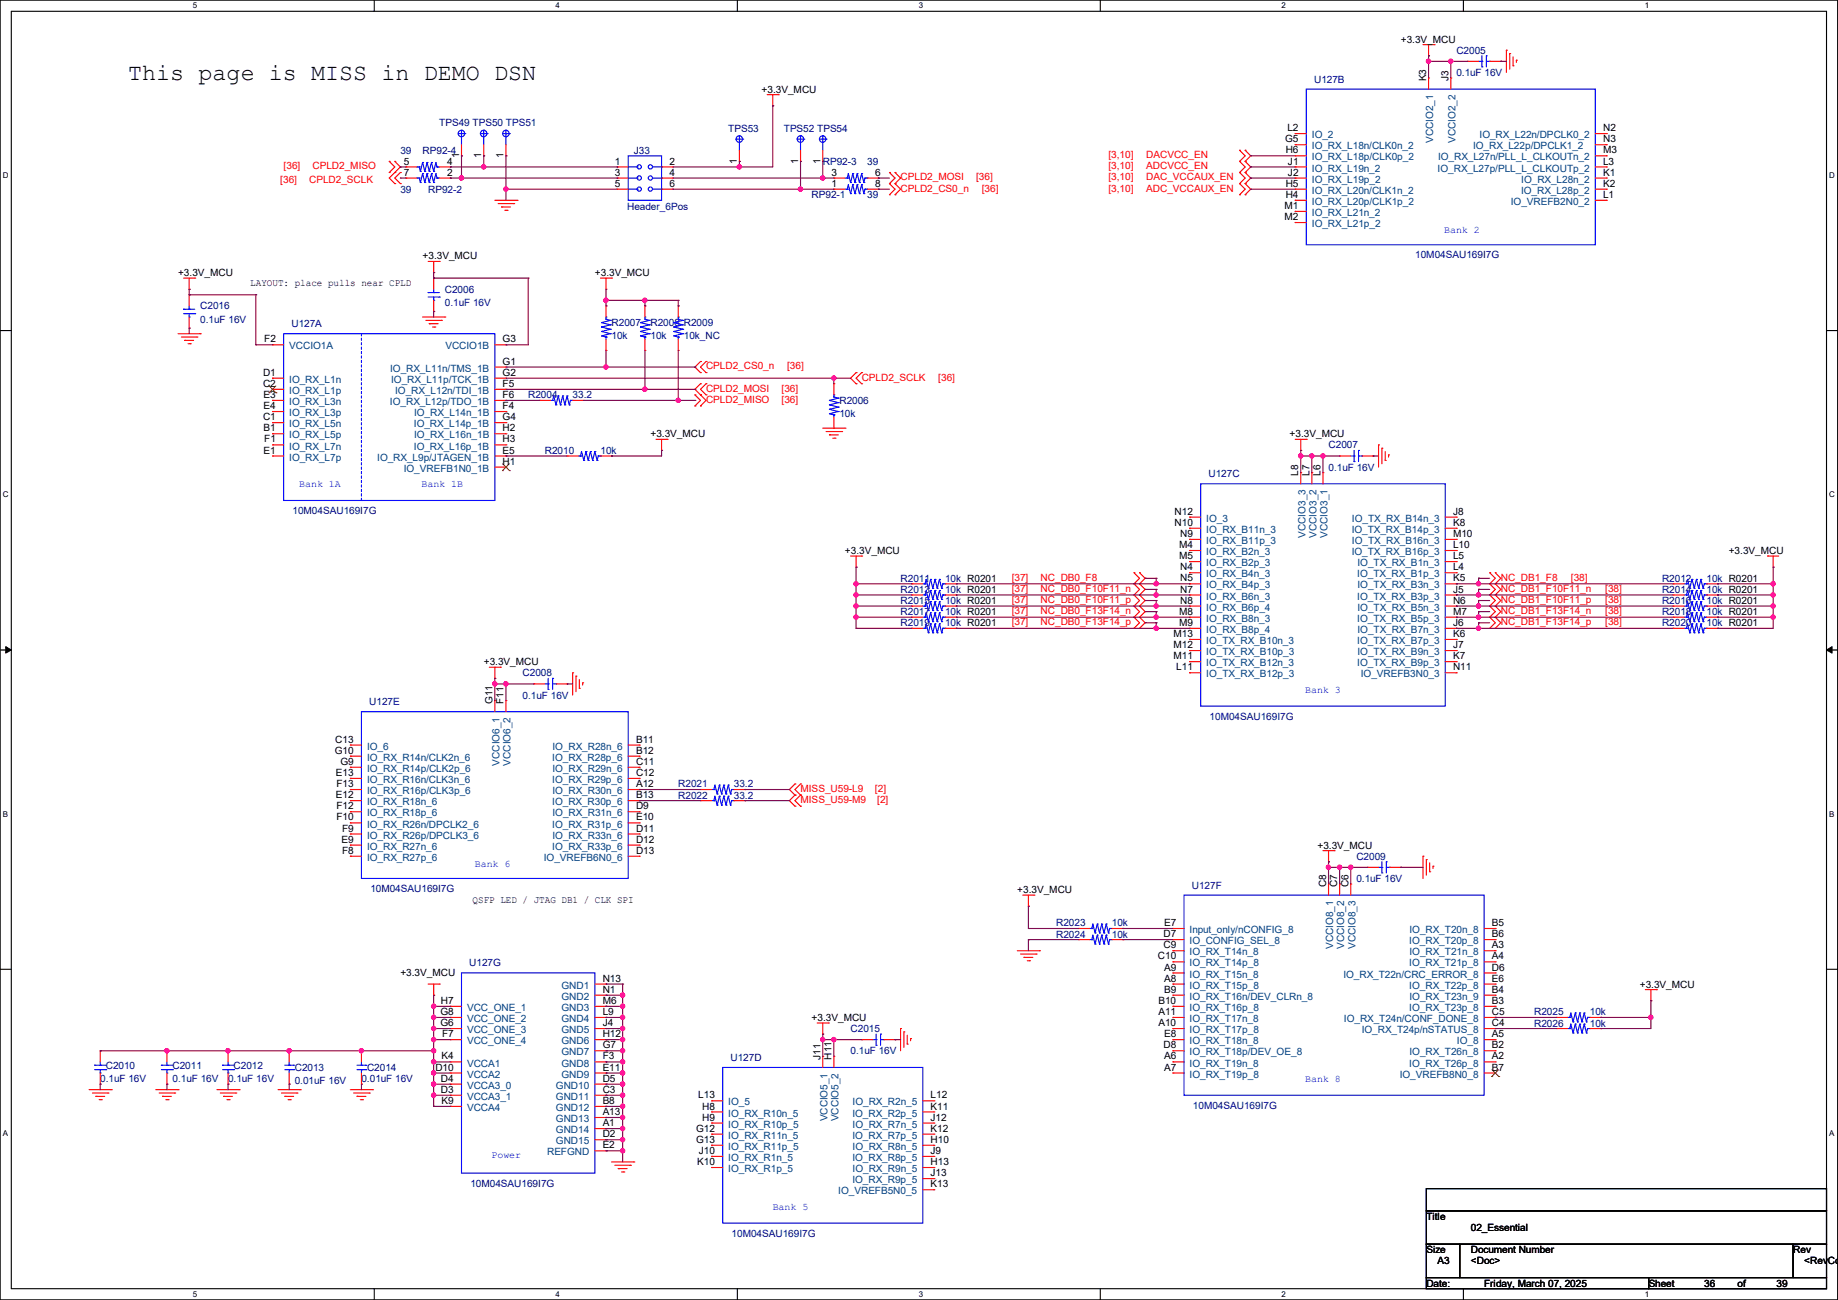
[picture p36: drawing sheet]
<svg xmlns="http://www.w3.org/2000/svg" width="420mm" height="297mm" viewBox="0 0 420 297" stroke-linecap="round" stroke-linejoin="round" font-family="sans-serif">
<defs><g id="words">
<text font-size="5.3" x="29.3" y="18.3">This page is MISS in DEMO DSN</text>
<g font-size="2.3">
<text x="320.1" y="9.7">+3.3V_MCU</text>
<text x="174" y="21.2">+3.3V_MCU</text>
<text x="325.9" y="18.6" transform="rotate(-90 325.9 18.6)">K3</text>
<text x="331" y="18.6" transform="rotate(-90 331 18.6)">J3</text>
<text x="294.2" y="30">L2</text>
<text x="366.3" y="30">N2</text>
<text x="293.7" y="32.5">G5</text>
<text x="293.8" y="35.1">H6</text>
<text x="366.3" y="32.5">N3</text>
<text x="366.3" y="35.1">M3</text>
<text x="92.2" y="40.1">7</text>
<text x="92.2" y="37.6">5</text>
<text x="102.2" y="40.1">2</text>
<text x="102.2" y="37.6">4</text>
<text x="104.9" y="36.1" transform="rotate(-90 104.9 36.1)">1</text>
<text x="110" y="36.1" transform="rotate(-90 110 36.1)">1</text>
<text x="115.1" y="36.1" transform="rotate(-90 115.1 36.1)">1</text>
<text x="140.5" y="37.6">1</text>
<text x="140.5" y="40.1">3</text>
<text x="153" y="37.6">2</text>
<text x="153" y="40.1">4</text>
<text x="168.4" y="37.4" transform="rotate(-90 168.4 37.4)">1</text>
<text x="182.4" y="37.4" transform="rotate(-90 182.4 37.4)">1</text>
<text x="187.5" y="37.4" transform="rotate(-90 187.5 37.4)">1</text>
<text x="190" y="40.1">3</text>
<text x="199.9" y="40.1">6</text>
<text x="294.3" y="37.6">J1</text>
<text x="294.3" y="40.1">J2</text>
<text x="366.3" y="37.6">L3</text>
<text x="366.3" y="40.1">K1</text>
<text x="140.5" y="42.7">5</text>
<text x="153" y="42.7">6</text>
<text x="190" y="42.7">1</text>
<text x="199.9" y="42.7">8</text>
<text x="293.5" y="47.8">M1</text>
<text x="293.8" y="45.2">H4</text>
<text x="293.8" y="42.7">H5</text>
<text x="366.3" y="42.7">K2</text>
<text x="366.3" y="45.2">L1</text>
<text x="293.5" y="50.3">M2</text>
<text x="96.6" y="59.3">+3.3V_MCU</text>
<text x="40.7" y="63.1">+3.3V_MCU</text>
<text x="57.2" y="65.4">LAYOUT: place pulls near CPLD</text>
<text x="135.9" y="63.1">+3.3V_MCU</text>
<text x="60.4" y="78.2">F2</text>
<text x="114.9" y="78.2">G3</text>
<text x="114.9" y="83.3">G1</text>
<text x="60.1" y="85.9">D1</text>
<text x="60.1" y="88.4">C2</text>
<text x="114.9" y="85.9">G2</text>
<text x="114.9" y="88.4">F5</text>
<text x="60.2" y="90.9">E3</text>
<text x="60.2" y="93.5">E4</text>
<text x="114.9" y="90.9">F6</text>
<text x="114.9" y="93.5">F4</text>
<text x="60.1" y="96">C1</text>
<text x="60.2" y="98.6">B1</text>
<text x="60.4" y="101.1">F1</text>
<text x="114.9" y="96">G4</text>
<text x="114.9" y="98.6">H2</text>
<text x="114.9" y="101.1">H3</text>
<text x="148.6" y="99.9">+3.3V_MCU</text>
<text x="294.7" y="99.9">+3.3V_MCU</text>
<text x="60.2" y="103.6">E1</text>
<text x="114.9" y="103.6">E5</text>
<text x="114.9" y="106.2">H1</text>
<text x="296.7" y="108.8" transform="rotate(-90 296.7 108.8)">L8</text>
<text x="299.2" y="108.8" transform="rotate(-90 299.2 108.8)">L7</text>
<text x="301.8" y="108.8" transform="rotate(-90 301.8 108.8)">L6</text>
<text x="268.4" y="117.6">N12</text>
<text x="332" y="117.6">J8</text>
<text x="268.4" y="120.1">N10</text>
<text x="269.4" y="125.2">M4</text>
<text x="269.7" y="122.7">N9</text>
<text x="332" y="120.1">K8</text>
<text x="332" y="122.7">M10</text>
<text x="332" y="125.2">L10</text>
<text x="193.1" y="126.6">+3.3V_MCU</text>
<text x="269.4" y="127.8">M5</text>
<text x="269.7" y="130.3">N4</text>
<text x="332" y="127.8">L5</text>
<text x="332" y="130.3">L4</text>
<text x="395" y="126.6">+3.3V_MCU</text>
<text x="269.7" y="132.8">N5</text>
<text x="269.7" y="135.4">N7</text>
<text x="269.7" y="137.9">N8</text>
<text x="332" y="132.8">K5</text>
<text x="332" y="135.4">J5</text>
<text x="332" y="137.9">N6</text>
<text x="269.4" y="140.5">M8</text>
<text x="269.4" y="143">M9</text>
<text x="332" y="140.5">M7</text>
<text x="332" y="143">J6</text>
<text x="268.1" y="148.1">M12</text>
<text x="268.1" y="145.5">M13</text>
<text x="332" y="148.1">J7</text>
<text x="332" y="145.5">K6</text>
<text x="110.5" y="152">+3.3V_MCU</text>
<text x="268.1" y="150.6">M11</text>
<text x="268.8" y="153.2">L11</text>
<text x="332" y="150.6">K7</text>
<text x="332" y="153.2">N11</text>
<text x="112.5" y="160.8" transform="rotate(-90 112.5 160.8)">G11</text>
<text x="115.1" y="160.8" transform="rotate(-90 115.1 160.8)">F11</text>
<text x="76.5" y="172.2">G10</text>
<text x="76.6" y="169.7">C13</text>
<text x="145.3" y="169.7">B11</text>
<text x="145.3" y="172.2">B12</text>
<text x="76.8" y="177.3">E13</text>
<text x="76.9" y="179.8">F13</text>
<text x="77.8" y="174.8">G9</text>
<text x="145.3" y="174.8">C11</text>
<text x="145.3" y="177.3">C12</text>
<text x="145.3" y="179.8">A12</text>
<text x="76.8" y="182.4">E12</text>
<text x="76.9" y="184.9">F12</text>
<text x="145.3" y="182.4">B13</text>
<text x="145.3" y="184.9">D9</text>
<text x="76.9" y="187.5">F10</text>
<text x="78.1" y="190">F9</text>
<text x="145.3" y="187.5">E10</text>
<text x="145.3" y="190">D11</text>
<text x="78" y="192.5">E9</text>
<text x="78.1" y="195.1">F8</text>
<text x="145.3" y="192.5">D12</text>
<text x="145.3" y="195.1">D13</text>
<text x="301" y="193.9">+3.3V_MCU</text>
<text x="303" y="202.7" transform="rotate(-90 303 202.7)">C8</text>
<text x="305.6" y="202.7" transform="rotate(-90 305.6 202.7)">C7</text>
<text x="308.1" y="202.7" transform="rotate(-90 308.1 202.7)">C6</text>
<text x="108" y="206.4">QSFP LED / JTAG DB1 / CLK SPI</text>
<text x="232.5" y="204">+3.3V_MCU</text>
<text x="265.9" y="214.1">D7</text>
<text x="266" y="211.6">E7</text>
<text x="340.9" y="211.6">B5</text>
<text x="340.9" y="214.1">B6</text>
<text x="264.6" y="219.2">C10</text>
<text x="265.9" y="216.7">C9</text>
<text x="266" y="221.7">A9</text>
<text x="340.9" y="216.7">A3</text>
<text x="340.9" y="219.2">A4</text>
<text x="340.9" y="221.7">D6</text>
<text x="91.5" y="223.1">+3.3V_MCU</text>
<text x="137.7" y="224.3">N13</text>
<text x="137.7" y="226.8">N1</text>
<text x="266" y="224.3">A8</text>
<text x="266" y="226.8">B9</text>
<text x="340.9" y="224.3">E6</text>
<text x="340.9" y="226.8">B4</text>
<text x="374.7" y="225.6">+3.3V_MCU</text>
<text x="100.6" y="231.9">G8</text>
<text x="100.8" y="229.4">H7</text>
<text x="137.7" y="229.4">M6</text>
<text x="137.7" y="231.9">L9</text>
<text x="185.5" y="233.3">+3.3V_MCU</text>
<text x="264.7" y="229.4">B10</text>
<text x="264.7" y="231.9">A11</text>
<text x="340.9" y="229.4">B3</text>
<text x="340.9" y="231.9">C5</text>
<text x="100.6" y="234.4">G6</text>
<text x="101" y="237">F7</text>
<text x="137.7" y="234.4">J4</text>
<text x="137.7" y="237">H12</text>
<text x="137.7" y="239.5">G7</text>
<text x="264.7" y="234.4">A10</text>
<text x="265.9" y="239.5">D8</text>
<text x="266" y="237">E8</text>
<text x="340.9" y="234.4">C4</text>
<text x="340.9" y="237">A5</text>
<text x="340.9" y="239.5">B2</text>
<text x="99.5" y="244.6">D10</text>
<text x="100.9" y="242.1">K4</text>
<text x="137.7" y="242.1">F3</text>
<text x="137.7" y="244.6">E11</text>
<text x="187.5" y="242.1" transform="rotate(-90 187.5 242.1)">J11</text>
<text x="190" y="242.1" transform="rotate(-90 190 242.1)">H11</text>
<text x="266" y="242.1">A6</text>
<text x="266" y="244.6">A7</text>
<text x="340.9" y="244.6">B7</text>
<text x="340.9" y="242.1">A2</text>
<text x="100.8" y="247.1">D4</text>
<text x="100.8" y="249.7">D3</text>
<text x="137.7" y="247.1">D5</text>
<text x="137.7" y="249.7">C3</text>
<text x="159.6" y="251">L13</text>
<text x="212.6" y="251">L12</text>
<text x="100.9" y="252.2">K9</text>
<text x="137.7" y="252.2">B8</text>
<text x="137.7" y="254.8">A13</text>
<text x="137.7" y="257.3">A1</text>
<text x="160.4" y="253.5">H8</text>
<text x="160.4" y="256">H9</text>
<text x="212.6" y="253.5">K11</text>
<text x="212.6" y="256">J12</text>
<text x="137.7" y="259.8">D2</text>
<text x="137.7" y="262.4">E2</text>
<text x="159" y="258.6">G12</text>
<text x="159" y="261.1">G13</text>
<text x="159.7" y="263.7">J10</text>
<text x="212.6" y="258.6">K12</text>
<text x="212.6" y="261.1">H10</text>
<text x="212.6" y="263.7">J9</text>
<text x="159.3" y="266.2">K10</text>
<text x="212.6" y="266.2">H13</text>
<text x="212.6" y="268.7">J13</text>
<text x="212.6" y="271.3">K13</text>
<text x="325.9" y="278.7">Title</text>
<text x="336.1" y="281.3">02_Essential</text>
<text x="325.9" y="286.3">Size</text>
<text x="336.1" y="286.3">Document Number</text>
<text x="409.8" y="286.3">Rev</text>
<text x="325.9" y="294">Date:</text>
<text x="328.5" y="288.9">A3</text>
<text x="336.1" y="288.9">&lt;Doc&gt;</text>
<text x="339.1" y="294">Friday, March 07, 2025</text>
<text x="376.7" y="294">Sheet</text>
<text x="389.4" y="294">36</text>
<text x="397" y="294">of</text>
<text x="405.9" y="294">39</text>
<text x="412.3" y="288.9">&lt;RevCod</text>
</g>
<g font-size="2.3" fill="#000080">
<text x="332.8" y="12.3">C2005</text>
<text x="332.8" y="17.4">0.1uF 16V</text>
<text x="300.3" y="18.9">U127B</text>
<text x="100.4" y="28.8">TPS49 TPS50 TPS51</text>
<text x="91.5" y="35.1">39</text>
<text x="96.6" y="35.1">RP92-4</text>
<text x="144.8" y="35.1">J33</text>
<text x="166.4" y="30.1">TPS53</text>
<text x="179.1" y="30.1">TPS52 TPS54</text>
<text x="188" y="37.7">RP92-3</text>
<text x="198.2" y="37.7">39</text>
<text x="91.5" y="44">39</text>
<text x="97.8" y="44">RP92-2</text>
<text x="185.5" y="45.3">RP92-1</text>
<text x="198.2" y="45.3">39</text>
<text x="143.3" y="48.1">Header_6Pos</text>
<text x="323.4" y="59">10M04SAU169I7G</text>
<text x="45.8" y="70.7">C2016</text>
<text x="101.6" y="66.9">C2006</text>
<text x="101.6" y="69.9">0.1uF 16V</text>
<text x="45.8" y="73.7">0.1uF 16V</text>
<text x="66.6" y="74.8">U127A</text>
<text x="139.7" y="74.5">R2007</text>
<text x="139.7" y="77.6">10k</text>
<text x="148.6" y="74.5">R2008 R2009</text>
<text x="148.6" y="77.6">10k</text>
<text x="156.3" y="77.6">10k_NC</text>
<text x="120.7" y="91">R2004</text>
<text x="130.8" y="91">33.2</text>
<text x="191.8" y="92.3">R2006</text>
<text x="191.8" y="95.3">10k</text>
<text x="124.5" y="103.7">R2010</text>
<text x="137.2" y="103.7">10k</text>
<text x="303.6" y="102.4">C2007</text>
<text x="303.6" y="107.5">0.1uF 16V</text>
<text x="276.1" y="109">U127C</text>
<text x="66.8" y="117.4">10M04SAU169I7G</text>
<text x="205.8" y="132.9">R2011</text>
<text x="205.8" y="135.5">R2013</text>
<text x="215.9" y="132.9">10k R0201</text>
<text x="215.9" y="135.5">10k R0201</text>
<text x="379.8" y="132.9">R2012</text>
<text x="379.8" y="135.5">R2014</text>
<text x="389.9" y="132.9">10k R0201</text>
<text x="389.9" y="135.5">10k R0201</text>
<text x="205.8" y="138">R2015</text>
<text x="205.8" y="143.1">R2019</text>
<text x="205.8" y="140.5">R2017</text>
<text x="215.9" y="138">10k R0201</text>
<text x="215.9" y="143.1">10k R0201</text>
<text x="215.9" y="140.5">10k R0201</text>
<text x="379.8" y="138">R2016</text>
<text x="379.8" y="140.5">R2018</text>
<text x="379.8" y="143.1">R2020</text>
<text x="389.9" y="138">10k R0201</text>
<text x="389.9" y="140.5">10k R0201</text>
<text x="389.9" y="143.1">10k R0201</text>
<text x="119.4" y="154.5">C2008</text>
<text x="84.4" y="161.1">U127E</text>
<text x="119.4" y="159.6">0.1uF 16V</text>
<text x="276.4" y="164.4">10M04SAU169I7G</text>
<text x="155" y="179.9">R2021</text>
<text x="167.7" y="179.9">33.2</text>
<text x="155" y="182.5">R2022</text>
<text x="167.7" y="182.5">33.2</text>
<text x="309.9" y="196.4">C2009</text>
<text x="84.6" y="203.8">10M04SAU169I7G</text>
<text x="272.3" y="203">U127F</text>
<text x="309.9" y="201.5">0.1uF 16V</text>
<text x="241.3" y="214.2">R2024</text>
<text x="241.3" y="211.7">R2023</text>
<text x="254.1" y="214.2">10k</text>
<text x="254.1" y="211.7">10k</text>
<text x="107.2" y="220.8">U127G</text>
<text x="350.6" y="232">R2025</text>
<text x="363.3" y="232">10k</text>
<text x="194.4" y="235.8">C2015</text>
<text x="350.6" y="234.5">R2026</text>
<text x="363.3" y="234.5">10k</text>
<text x="24.2" y="244.2">C2010</text>
<text x="39.4" y="244.2">C2011</text>
<text x="53.4" y="244.2">C2012</text>
<text x="67.4" y="244.7">C2013</text>
<text x="83.9" y="244.7">C2014</text>
<text x="166.9" y="242.4">U127D</text>
<text x="194.4" y="240.9">0.1uF 16V</text>
<text x="22.9" y="247.2">0.1uF 16V</text>
<text x="39.4" y="247.2">0.1uF 16V</text>
<text x="52.1" y="247.2">0.1uF 16V</text>
<text x="67.4" y="247.7">0.01uF 16V</text>
<text x="82.6" y="247.2">0.01uF 16V</text>
<text x="272.6" y="253.3">10M04SAU169I7G</text>
<text x="107.5" y="271.1">10M04SAU169I7G</text>
<text x="167.2" y="282.5">10M04SAU169I7G</text>
</g>
<g font-size="2.3" fill="#004080">
<text x="299.8" y="31.6">IO_2</text>
<text x="299.8" y="34.1">IO_RX_L18n/CLK0n_2</text>
<text x="327.5" y="32.7" transform="rotate(-90 327.5 32.7)">VCCIO2_1</text>
<text x="332.6" y="32.7" transform="rotate(-90 332.6 32.7)">VCCIO2_2</text>
<text x="336.6" y="34.1">IO_RX_L22p/DPCLK1_2</text>
<text x="338.1" y="31.6">IO_RX_L22n/DPCLK0_2</text>
<text x="299.8" y="36.7">IO_RX_L18p/CLK0p_2</text>
<text x="299.8" y="39.2">IO_RX_L19n_2</text>
<text x="299.8" y="41.7">IO_RX_L19p_2</text>
<text x="328.5" y="39.2">IO_RX_L27p/PLL_L_CLKOUTp_2</text>
<text x="328.6" y="36.7">IO_RX_L27n/PLL_L_CLKOUTn_2</text>
<text x="347.6" y="41.7">IO_RX_L28n_2</text>
<text x="299.8" y="46.8">IO_RX_L20p/CLK1p_2</text>
<text x="299.8" y="44.3">IO_RX_L20n/CLK1n_2</text>
<text x="345.2" y="46.8">IO_VREFB2N0_2</text>
<text x="347.6" y="44.3">IO_RX_L28p_2</text>
<text x="299.8" y="49.4">IO_RX_L21n_2</text>
<text x="299.8" y="51.9">IO_RX_L21p_2</text>
<text x="66.1" y="79.8">VCCIO1A</text>
<text x="101.8" y="79.8">VCCIO1B</text>
<text x="66.1" y="87.5">IO_RX_L1n</text>
<text x="89.2" y="84.9">IO_RX_L11n/TMS_1B</text>
<text x="89.4" y="87.5">IO_RX_L11p/TCK_1B</text>
<text x="66.1" y="90">IO_RX_L1p</text>
<text x="66.1" y="92.5">IO_RX_L3n</text>
<text x="66.1" y="95.1">IO_RX_L3p</text>
<text x="89.1" y="92.5">IO_RX_L12p/TDO_1B</text>
<text x="90.3" y="90">IO_RX_L12n/TDI_1B</text>
<text x="94.6" y="95.1">IO_RX_L14n_1B</text>
<text x="66.1" y="97.6">IO_RX_L5n</text>
<text x="66.1" y="100.2">IO_RX_L5p</text>
<text x="94.6" y="97.6">IO_RX_L14p_1B</text>
<text x="94.6" y="100.2">IO_RX_L16n_1B</text>
<text x="66.1" y="102.7">IO_RX_L7n</text>
<text x="66.1" y="105.2">IO_RX_L7p</text>
<text x="86.2" y="105.2">IO_RX_L9p/JTAGEN_1B</text>
<text x="92.2" y="107.8">IO_VREFB1N0_1B</text>
<text x="94.6" y="102.7">IO_RX_L16p_1B</text>
<text x="275.6" y="119.2">IO_3</text>
<text x="308.9" y="119.2">IO_TX_RX_B14n_3</text>
<text x="275.6" y="121.7">IO_RX_B11n_3</text>
<text x="275.6" y="124.3">IO_RX_B11p_3</text>
<text x="298.3" y="122.9" transform="rotate(-90 298.3 122.9)">VCCIO3_3</text>
<text x="300.8" y="122.9" transform="rotate(-90 300.8 122.9)">VCCIO3_2</text>
<text x="303.4" y="122.9" transform="rotate(-90 303.4 122.9)">VCCIO3_1</text>
<text x="308.9" y="121.7">IO_TX_RX_B14p_3</text>
<text x="308.9" y="124.3">IO_TX_RX_B16n_3</text>
<text x="275.6" y="126.8">IO_RX_B2n_3</text>
<text x="275.6" y="129.4">IO_RX_B2p_3</text>
<text x="275.6" y="131.9">IO_RX_B4n_3</text>
<text x="308.9" y="126.8">IO_TX_RX_B16p_3</text>
<text x="310.1" y="131.9">IO_TX_RX_B1p_3</text>
<text x="310.2" y="129.4">IO_TX_RX_B1n_3</text>
<text x="275.6" y="134.5">IO_RX_B4p_3</text>
<text x="275.6" y="137">IO_RX_B6n_3</text>
<text x="310.1" y="137">IO_TX_RX_B3p_3</text>
<text x="310.2" y="134.5">IO_TX_RX_B3n_3</text>
<text x="275.6" y="139.5">IO_RX_B6p_4</text>
<text x="275.6" y="142.1">IO_RX_B8n_3</text>
<text x="310.1" y="142.1">IO_TX_RX_B5p_3</text>
<text x="310.2" y="139.5">IO_TX_RX_B5n_3</text>
<text x="275.6" y="144.6">IO_RX_B8p_4</text>
<text x="275.6" y="149.7">IO_TX_RX_B10p_3</text>
<text x="275.6" y="147.2">IO_TX_RX_B10n_3</text>
<text x="310.1" y="147.2">IO_TX_RX_B7p_3</text>
<text x="310.2" y="144.6">IO_TX_RX_B7n_3</text>
<text x="310.2" y="149.7">IO_TX_RX_B9n_3</text>
<text x="275.6" y="152.2">IO_TX_RX_B12n_3</text>
<text x="275.6" y="154.8">IO_TX_RX_B12p_3</text>
<text x="310.1" y="152.2">IO_TX_RX_B9p_3</text>
<text x="310.9" y="154.8">IO_VREFB3N0_3</text>
<text x="83.9" y="171.3">IO_6</text>
<text x="83.9" y="173.8">IO_RX_R14n/CLK2n_6</text>
<text x="126.2" y="173.8">IO_RX_R28p_6</text>
<text x="126.2" y="171.3">IO_RX_R28n_6</text>
<text x="83.9" y="176.4">IO_RX_R14p/CLK2p_6</text>
<text x="83.9" y="178.9">IO_RX_R16n/CLK3n_6</text>
<text x="114.1" y="174.9" transform="rotate(-90 114.1 174.9)">VCCIO6_1</text>
<text x="116.7" y="174.9" transform="rotate(-90 116.7 174.9)">VCCIO6_2</text>
<text x="126.2" y="178.9">IO_RX_R29p_6</text>
<text x="126.2" y="176.4">IO_RX_R29n_6</text>
<text x="83.9" y="181.4">IO_RX_R16p/CLK3p_6</text>
<text x="83.9" y="184">IO_RX_R18n_6</text>
<text x="126.2" y="184">IO_RX_R30p_6</text>
<text x="126.2" y="181.4">IO_RX_R30n_6</text>
<text x="83.9" y="186.5">IO_RX_R18p_6</text>
<text x="83.9" y="189.1">IO_RX_R26n/DPCLK2_6</text>
<text x="83.9" y="191.6">IO_RX_R26p/DPCLK3_6</text>
<text x="126.2" y="189.1">IO_RX_R31p_6</text>
<text x="126.2" y="186.5">IO_RX_R31n_6</text>
<text x="126.2" y="191.6">IO_RX_R33n_6</text>
<text x="83.9" y="194.1">IO_RX_R27n_6</text>
<text x="83.9" y="196.7">IO_RX_R27p_6</text>
<text x="124.3" y="196.7">IO_VREFB6N0_6</text>
<text x="126.2" y="194.1">IO_RX_R33p_6</text>
<text x="271.8" y="213.2">Input_only/nCONFIG_8</text>
<text x="271.8" y="215.7">IO_CONFIG_SEL_8</text>
<text x="322" y="215.7">IO_RX_T20p_8</text>
<text x="322.1" y="213.2">IO_RX_T20n_8</text>
<text x="271.8" y="218.3">IO_RX_T14n_8</text>
<text x="271.8" y="220.8">IO_RX_T14p_8</text>
<text x="304.6" y="216.8" transform="rotate(-90 304.6 216.8)">VCCIO8_1</text>
<text x="307.2" y="216.8" transform="rotate(-90 307.2 216.8)">VCCIO8_2</text>
<text x="309.7" y="216.8" transform="rotate(-90 309.7 216.8)">VCCIO8_3</text>
<text x="322" y="220.8">IO_RX_T21p_8</text>
<text x="322.1" y="218.3">IO_RX_T21n_8</text>
<text x="128.3" y="225.9">GND1</text>
<text x="271.8" y="223.3">IO_RX_T15n_8</text>
<text x="271.8" y="225.9">IO_RX_T15p_8</text>
<text x="307" y="223.3">IO_RX_T22n/CRC_ERROR_8</text>
<text x="322" y="225.9">IO_RX_T22p_8</text>
<text x="106.7" y="231">VCC_ONE_1</text>
<text x="106.7" y="233.5">VCC_ONE_2</text>
<text x="128.3" y="228.4">GND2</text>
<text x="128.3" y="231">GND3</text>
<text x="128.3" y="233.5">GND4</text>
<text x="271.8" y="228.4">IO_RX_T16n/DEV_CLRn_8</text>
<text x="271.8" y="231">IO_RX_T16p_8</text>
<text x="271.8" y="233.5">IO_RX_T17n_8</text>
<text x="307.1" y="233.5">IO_RX_T24n/CONF_DONE_8</text>
<text x="322" y="231">IO_RX_T23p_8</text>
<text x="322.1" y="228.4">IO_RX_T23n_9</text>
<text x="106.7" y="236">VCC_ONE_3</text>
<text x="106.7" y="238.6">VCC_ONE_4</text>
<text x="128.3" y="236">GND5</text>
<text x="128.3" y="238.6">GND6</text>
<text x="271.8" y="236">IO_RX_T17p_8</text>
<text x="271.8" y="238.6">IO_RX_T18n_8</text>
<text x="311.2" y="236">IO_RX_T24p/nSTATUS_8</text>
<text x="332.9" y="238.6">IO_8</text>
<text x="106.7" y="243.7">VCCA1</text>
<text x="128.3" y="241.1">GND7</text>
<text x="128.3" y="243.7">GND8</text>
<text x="271.8" y="241.1">IO_RX_T18p/DEV_OE_8</text>
<text x="271.8" y="243.7">IO_RX_T19n_8</text>
<text x="322" y="243.7">IO_RX_T26p_8</text>
<text x="322.1" y="241.1">IO_RX_T26n_8</text>
<text x="106.7" y="246.2">VCCA2</text>
<text x="106.7" y="248.7">VCCA3_0</text>
<text x="106.7" y="251.3">VCCA3_1</text>
<text x="127" y="248.7">GND10</text>
<text x="127" y="251.3">GND11</text>
<text x="128.3" y="246.2">GND9</text>
<text x="271.8" y="246.2">IO_RX_T19p_8</text>
<text x="319.8" y="246.2">IO_VREFB8N0_8</text>
<text x="106.7" y="253.8">VCCA4</text>
<text x="127" y="253.8">GND12</text>
<text x="127" y="256.4">GND13</text>
<text x="166.4" y="252.6">IO_5</text>
<text x="166.4" y="255.1">IO_RX_R10n_5</text>
<text x="166.4" y="257.6">IO_RX_R10p_5</text>
<text x="189.1" y="256.2" transform="rotate(-90 189.1 256.2)">VCCIO5_1</text>
<text x="191.6" y="256.2" transform="rotate(-90 191.6 256.2)">VCCIO5_2</text>
<text x="194.8" y="255.1">IO_RX_R2p_5</text>
<text x="194.8" y="252.6">IO_RX_R2n_5</text>
<text x="194.8" y="257.6">IO_RX_R7n_5</text>
<text x="125" y="264">REFGND</text>
<text x="127" y="258.9">GND14</text>
<text x="127" y="261.4">GND15</text>
<text x="166.4" y="260.2">IO_RX_R11n_5</text>
<text x="166.4" y="262.7">IO_RX_R11p_5</text>
<text x="194.8" y="260.2">IO_RX_R7p_5</text>
<text x="194.8" y="262.7">IO_RX_R8n_5</text>
<text x="166.4" y="265.3">IO_RX_R1n_5</text>
<text x="166.4" y="267.8">IO_RX_R1p_5</text>
<text x="194.8" y="265.3">IO_RX_R8p_5</text>
<text x="194.8" y="267.8">IO_RX_R9n_5</text>
<text x="191.6" y="272.9">IO_VREFB5N0_5</text>
<text x="194.8" y="270.3">IO_RX_R9p_5</text>
</g>
<g font-size="2.3" fill="#f00">
<text x="64.1" y="41.7">[36]</text>
<text x="64.8" y="38.7">[36]</text>
<text x="70.7" y="41.7">CPLD2_SCLK</text>
<text x="71.4" y="38.7">CPLD2_MISO</text>
<text x="205.8" y="41.2">CPLD2_MOSI</text>
<text x="223" y="41.2">[36]</text>
<text x="253.3" y="36.2">[3,10]</text>
<text x="253.3" y="38.7">[3,10]</text>
<text x="253.3" y="41.2">[3,10]</text>
<text x="261.9" y="36.2">DACVCC_EN</text>
<text x="261.9" y="38.7">ADCVCC_EN</text>
<text x="261.9" y="41.2">DAC_VCCAUX_EN</text>
<text x="205.8" y="43.8">CPLD2_CS0_n</text>
<text x="224.3" y="43.8">[36]</text>
<text x="253.3" y="43.8">[3,10]</text>
<text x="261.9" y="43.8">ADC_VCCAUX_EN</text>
<text x="161.3" y="84.4">CPLD2_CS0_n</text>
<text x="161.3" y="89.5">CPLD2_MOSI</text>
<text x="178.6" y="89.5">[36]</text>
<text x="179.9" y="84.4">[36]</text>
<text x="196.9" y="87">CPLD2_SCLK</text>
<text x="214.4" y="87">[36]</text>
<text x="161.3" y="92">CPLD2_MISO</text>
<text x="178.6" y="92">[36]</text>
<text x="231.2" y="135.2">[37]</text>
<text x="231.2" y="137.8">[37]</text>
<text x="231.2" y="132.7">[37]</text>
<text x="237.8" y="135.2">NC_DB0_F10F11_n</text>
<text x="237.8" y="137.8">NC_DB0_F10F11_p</text>
<text x="237.8" y="132.7">NC_DB0_F8</text>
<text x="342.9" y="132.7">NC_DB1_F8</text>
<text x="342.9" y="135.2">NC_DB1_F10F11_n</text>
<text x="342.9" y="137.8">NC_DB1_F10F11_p</text>
<text x="358.9" y="132.7">[38]</text>
<text x="366.8" y="135.2">[38]</text>
<text x="366.8" y="137.8">[38]</text>
<text x="231.2" y="140.3">[37]</text>
<text x="231.2" y="142.8">[37]</text>
<text x="237.8" y="140.3">NC_DB0_F13F14_n</text>
<text x="237.8" y="142.8">NC_DB0_F13F14_p</text>
<text x="342.9" y="140.3">NC_DB1_F13F14_n</text>
<text x="342.9" y="142.8">NC_DB1_F13F14_p</text>
<text x="366.8" y="140.3">[38]</text>
<text x="366.8" y="142.8">[38]</text>
<text x="182.9" y="180.9">MISS_U59-L9</text>
<text x="182.9" y="183.5">MISS_U59-M9</text>
<text x="199.9" y="180.9">[2]</text>
<text x="200.4" y="183.5">[2]</text>
</g>
<g font-size="2.3" fill="#00f">
<text x="330" y="53.2">Bank 2</text>
<text x="68.4" y="111.4">Bank 1A</text>
<text x="96.3" y="111.4">Bank 1B</text>
<text x="298.2" y="158.4">Bank 3</text>
<text x="108.5" y="198">Bank 6</text>
<text x="298.2" y="247.3">Bank 8</text>
<text x="112.3" y="264.5">Power</text>
<text x="176.6" y="276.5">Bank 5</text>
</g>
<g font-size="1.8">
<text x="44" y="1.9">5</text>
<text x="127" y="1.9">4</text>
<text x="209.9" y="1.9">3</text>
<text x="292.9" y="1.9">2</text>
<text x="375.8" y="1.9">1</text>
<text x=".7" y="40.6">D</text>
<text x="418" y="40.6">D</text>
<text x=".7" y="113.6">C</text>
<text x="418" y="113.6">C</text>
<text x=".7" y="186.6">B</text>
<text x="418" y="186.6">B</text>
<text x=".7" y="259.5">A</text>
<text x="418" y="259.5">A</text>
<text x="44" y="296.3">5</text>
<text x="127" y="296.3">4</text>
<text x="209.9" y="296.3">3</text>
<text x="292.9" y="296.3">2</text>
<text x="375.8" y="296.3">1</text>
</g>
</g></defs>
<path d="M0 0h419.9v297h-419.9zM2.6 2.6h414.8v291.8h-414.8z" fill="none" stroke="#000" stroke-width=".25"/>
<g fill="#fff">
<path d="M44 .3h1v2h-1z"/>
<path d="M44 294.7h1v2h-1z"/>
</g>
<path d="M85.5 0v2.6M85.5 294.4v2.6" fill="none" stroke="#000" stroke-width=".25"/>
<g fill="#fff">
<path d="M127 .3h.9v2h-.9z"/>
<path d="M127 294.7h.9v2h-.9z"/>
</g>
<path d="M168.5 0v2.6M168.5 294.4v2.6" fill="none" stroke="#000" stroke-width=".25"/>
<g fill="#fff">
<path d="M209.9 .3h1v2h-1z"/>
<path d="M209.9 294.7h1v2h-1z"/>
</g>
<path d="M251.4 0v2.6M251.4 294.4v2.6" fill="none" stroke="#000" stroke-width=".25"/>
<g fill="#fff">
<path d="M292.9 .3h.9v2h-.9z"/>
<path d="M292.9 294.7h.9v2h-.9z"/>
</g>
<path d="M334.4 0v2.6M334.4 294.4v2.6" fill="none" stroke="#000" stroke-width=".25"/>
<g fill="#fff">
<path d="M375.8 .3h1v2h-1z"/>
<path d="M375.8 294.7h1v2h-1z"/>
<path d="M.7 39h1.2v2h-1.2z"/>
<path d="M418 39h1.3v2h-1.3z"/>
<path d="M.7 112h1.2v2h-1.2z"/>
<path d="M418 112h1.3v2h-1.3z"/>
</g>
<path d="M0 75.5h2.6M417.4 75.5h2.5" fill="none" stroke="#000" stroke-width=".25"/>
<g fill="#fff">
<path d="M.7 185h1.2v1.9h-1.2z"/>
<path d="M418 185h1.2v1.9h-1.2z"/>
</g>
<path d="M0 148.5h2.6M417.4 148.5h2.5" fill="none" stroke="#000" stroke-width=".25"/>
<path d="M1.3 147.7l1.3 .8-1.3 .7zM417.4 148.5l1.2-.8v1.5z" fill="#000" stroke="#000" stroke-width=".23"/>
<g fill="#fff">
<path d="M.7 257.9h1.2v2h-1.2z"/>
<path d="M418 257.9h1.2v2h-1.2z"/>
</g>
<path d="M0 221.4h2.6M417.4 221.4h2.5M325.9 271.6h91.5v5h-91.5zM325.9 276.6h91.5v7.7h-91.5zM325.9 284.3h7.6v7.6h-7.6zM325.9 291.9h50.8v2.5h-50.8zM333.5 284.3h76.2v7.6h-76.2zM376.7 291.9h40.7v2.5h-40.7zM409.7 284.3h7.7v7.6h-7.7z" fill="none" stroke="#000" stroke-width=".25"/>
<g fill="none" stroke="#f00" stroke-width=".25">
<path d="M325.2 10.2h2.5M326.4 12.7h.1M326.4 17.8h.1M326.4 10.2v2.5M326.4 17.8v2.6M327.7 10.2h.1M331.5 17.8h.1M331.5 17.8v2.6M335.3 14h.1M335.3 14h2.6M340.4 14h2.5M342.9 14h.1"/>
<path d="M344.2 11.5h.1M344.2 11.5v5.1M345 12.2h.1M345 12.2v3.6M345.7 15h.1M345.7 13v2M346.5 13.8h.1M346.5 13.8v.5M88.9 36.9h.1M88.9 39.4h.1M88.9 36.9l1.3 1.2-1.3 1.3M90.2 39.4h.1"/>
<path d="M90.2 36.9h.1M90.2 36.9l1.3 1.2-2.6 2.6 1.3 1.3M91.5 39.4h.1M91.5 39.4l-1.3 1.3 1.3 1.3M92.8 38.1h.1M92.8 38.1h2.5M100.4 38.1h2.5M102.9 38.1h.1M105.5 35.6h.1M105.5 33.1v2.5M110.5 35.6h.1M110.5 33.1v2.5"/>
<path d="M115.6 35.6h.1M115.6 33.1v2.5M141 38.1h.1M141 38.1h2.6M151.2 38.1h2.5M153.7 38.1h.1M169 36.9h.1M169 34.3v2.6M175.3 21.6h2.5M176.6 24.2h.1M176.6 21.6v2.6M177.8 21.6h.1"/>
<path d="M182.9 36.9h.1M182.9 34.3v2.6M188 36.9h.1M188 34.3v2.6M203.2 39.4h.1M203.2 39.4l1.3 1.3-1.3 1.3M204.5 39.4h.1M204.5 39.4l1.3 1.3-1.3 1.3M283.3 34.3h.1M283.3 36.9h.1M283.3 39.4h.1M283.3 34.3l1.2 1.3-1.2 1.3"/>
<path d="M283.3 36.9l1.2 1.2-1.2 1.3M283.3 39.4l1.2 1.3-1.2 1.3M284.5 36.9h.1M284.5 34.3h.1M284.5 39.4h.1M284.5 34.3l1.3 1.3-1.3 1.3M284.5 36.9l1.3 1.2-1.3 1.3M284.5 39.4l1.3 1.3-1.3 1.3M296 30.5h.1M296 33.1h.1M296 35.6h.1M296 38.1h.1"/>
<path d="M296 38.1h2.5M296 30.5h2.5M296 33.1h2.5M296 35.6h2.5M364.5 38.1h2.6M364.5 30.5h2.6M364.5 33.1h2.6M364.5 35.6h2.6M367.1 30.5h.1M367.1 33.1h.1M367.1 35.6h.1M367.1 38.1h.1"/>
<path d="M90.2 42h.1M91.5 42h.1M92.8 40.7h.1M92.8 40.7h2.5M97.8 59.7h2.6M99.1 59.7v2.6M100.4 59.7h.1M100.4 40.7h2.5M102.9 40.7h.1M113.1 45.8h5.1M113.8 46.5h3.6M114.6 47.3h.1"/>
<path d="M114.6 47.3h2M115.4 48h.5M115.9 48h.1M117.4 46.5h.1M118.2 45.8h.1M141 40.7h.1M141 43.2h.1M141 40.7h2.6M141 43.2h2.6M151.2 40.7h2.5M151.2 43.2h2.5M153.7 40.7h.1"/>
<path d="M153.7 43.2h.1M190.5 40.7h.1M190.5 43.2h.1M190.5 40.7h2.6M190.5 43.2h2.6M198.2 40.7h2.5M198.2 43.2h2.5M200.7 40.7h.1M200.7 43.2h.1M203.2 42h.1M203.2 44.5h.1M203.2 42l1.3 1.2-1.3 1.3"/>
<path d="M204.5 42h.1M204.5 44.5h.1M204.5 42l1.3 1.2-1.3 1.3M283.3 42h.1M283.3 44.5h.1M283.3 42l1.2 1.2-1.2 1.3M284.5 42h.1M284.5 44.5h.1M284.5 42l1.3 1.2-1.3 1.3M296 40.7h.1M296 45.8h.1M296 43.2h.1"/>
<path d="M296 48.3h.1M296 50.8h.1M296 45.8h2.5M296 40.7h2.5M296 43.2h2.5M296 48.3h2.5M296 50.8h2.5M364.5 45.8h2.6M364.5 40.7h2.6M364.5 43.2h2.6M367.1 40.7h.1M367.1 43.2h.1"/>
<path d="M367.1 45.8h.1M40.7 76.2h5.1M41.4 77h3.6M42 63.5h2.5M42.2 77.8h.1M42.2 77.8h2M43 78.5h.5M43.2 66.1h.1M43.2 75h.1M43.2 67.4h.1M43.2 63.5v2.6M43.2 67.4v2.5"/>
<path d="M43.2 72.4v2.6M43.5 78.5h.1M44.5 63.5h.1M45 77h.1M45.8 76.2h.1M62.3 78.8h.1M62.3 78.8h2.5M96.6 72.4h5M97.3 73.2h3.6M98.1 74h.1M98.1 74h2M98.8 74.7h.6"/>
<path d="M99.1 62.3h.1M99.1 71.2h.1M99.1 63.5h.1M99.1 63.5v2.6M99.1 68.6v2.6M99.4 74.7h.1M100.9 73.2h.1M101.6 72.4h.1M113.1 78.8h2.5M115.6 78.8h.1M137.2 63.5h2.5M138.5 66.1h.1"/>
<path d="M138.5 69.9h.1M138.5 63.5v2.6M138.5 69.9v2.5M138.5 77.5v2.6M139.7 63.5h.1M147.4 69.9h.1M147.4 69.9v2.5M147.4 77.5v2.6M155 69.9h.1M155 69.9v2.5M155 77.5v2.6M62.3 86.4h.1"/>
<path d="M62.3 88.9h.1M62.3 91.5h.1M62.3 94h.1M62.3 96.6h.1M62.3 99.1h.1M62.3 86.4h2.5M62.3 88.9h2.5M62.3 91.5h2.5M62.3 94h2.5M62.3 96.6h2.5M62.3 99.1h2.5M113.1 86.4h2.5"/>
<path d="M113.1 88.9h2.5M113.1 91.5h2.5M113.1 94h2.5M113.1 96.6h2.5M113.1 99.1h2.5M113.1 83.9h2.5M115.6 83.9h.1M115.6 86.4h.1M115.6 88.9h.1M115.6 91.5h.1M115.6 94h.1M115.6 96.6h.1"/>
<path d="M115.6 99.1h.1M123.2 91.5h.1M123.2 91.5h2.6M130.9 91.5h2.5M133.4 91.5h.1M138.5 80.1h.1M147.4 80.1h.1M155 80.1h.1M158.8 92.8h.1M158.8 90.2h.1M158.8 90.2l1.3 1.3-1.3 1.3M160.1 82.6h.1"/>
<path d="M160.1 85.1h.1M160.1 87.7h.1M160.1 90.2h.1M160.1 92.8h.1M160.1 87.7l-1.3 1.2 2.5 2.6-1.2 1.3M160.1 82.6l-1.3 1.3 1.3 1.2M161.3 85.1h.1M161.3 82.6h.1M161.3 90.2h.1M161.3 87.7h.1M161.3 82.6l-1.2 1.3 1.2 1.2M161.3 87.7l-1.2 1.2 1.2 1.3"/>
<path d="M188 97.8h5.1M188.8 98.6h3.5M189.5 99.4h.1M189.5 99.4h2.1M190.5 97.8h.1M190.5 87.7h.1M190.5 87.7v2.5M190.5 95.3v2.5M192.3 98.6h.1M193.1 97.8h.1M195.6 85.1h.1M195.6 87.7h.1"/>
<path d="M195.6 85.1l-1.2 1.3 1.2 1.3M196.9 87.7h.1M196.9 85.1h.1M196.9 85.1l-1.3 1.3 1.3 1.3M62.3 101.6h.1M62.3 104.2h.1M62.3 101.6h2.5M62.3 104.2h2.5M113.1 101.6h2.5M113.1 104.2h2.5M113.1 106.7h2.5M115.6 101.6h.1"/>
<path d="M115.6 104.2h.1M115.6 106.7h.1M129.6 104.2h.1M129.6 104.2h2.5M137.2 104.2h2.5M139.7 104.2h.1M149.9 100.4h2.5M151.2 102.9h.1M151.2 100.4v2.5M152.4 100.4h.1M190.3 100.1h.5M190.8 100.1h.1"/>
<path d="M271.8 118.2h.1M271.8 118.2h2.6M296 100.4h2.5M297.2 102.9h.1M297.2 108h.1M297.2 100.4v2.5M297.2 108v2.5M298.5 100.4h.1M299.8 108h.1M299.8 108v2.5M302.3 108h.1M302.3 108v2.5"/>
<path d="M306.1 104.2h.1M306.1 104.2h2.6M311.2 104.2h2.5M313.7 104.2h.1M315 101.6h.1M315 101.6v5.1M315.8 102.4h.1M315.8 102.4v3.6M316.5 105.2h.1M316.5 103.2v2M317.3 103.9h.1M317.3 103.9v.5"/>
<path d="M330.2 118.2h2.6M332.8 118.2h.1M194.4 127h2.5M195.6 129.6h.1M195.6 127v2.6M196.9 127h.1M208.3 138.5h.1M208.3 133.4h.1M208.3 135.9h.1M208.3 133.4h2.6M208.3 135.9h2.6M208.3 138.5h2.6"/>
<path d="M215.9 133.4h2.6M215.9 135.9h2.6M215.9 138.5h2.6M218.5 138.5h.1M218.5 133.4h.1M218.5 135.9h.1M259.1 133.4h.1M259.1 135.9h.1M259.1 138.5h.1M259.1 130.9h.1M259.1 133.4l1.3 1.3-1.3 1.2M259.1 135.9l1.3 1.3-1.3 1.3"/>
<path d="M259.1 130.9l1.3 1.2-1.3 1.3M259.1 138.5l1.3 1.2-1.3 1.3M260.4 135.9h.1M260.4 133.4h.1M260.4 138.5h.1M260.4 130.9h.1M260.4 133.4l1.3 1.3-1.3 1.2M260.4 135.9l1.3 1.3-1.3 1.3M260.4 130.9l1.3 1.2-1.3 1.3M260.4 138.5l1.3 1.2-1.3 1.3M271.8 120.7h.1M271.8 123.2h.1"/>
<path d="M271.8 125.8h.1M271.8 128.3h.1M271.8 130.9h.1M271.8 133.4h.1M271.8 135.9h.1M271.8 138.5h.1M271.8 133.4h2.6M271.8 120.7h2.6M271.8 123.2h2.6M271.8 125.8h2.6M271.8 128.3h2.6M271.8 130.9h2.6"/>
<path d="M271.8 135.9h2.6M271.8 138.5h2.6M330.2 133.4h2.6M330.2 120.7h2.6M330.2 123.2h2.6M330.2 125.8h2.6M330.2 128.3h2.6M330.2 130.9h2.6M330.2 135.9h2.6M330.2 138.5h2.6M332.8 120.7h.1M332.8 123.2h.1"/>
<path d="M332.8 125.8h.1M332.8 128.3h.1M332.8 130.9h.1M332.8 133.4h.1M332.8 135.9h.1M332.8 138.5h.1M340.4 133.4h.1M340.4 130.9h.1M340.4 135.9h.1M340.4 138.5h.1M340.4 130.9l1.3 1.2-1.3 1.3M340.4 133.4l1.3 1.3-1.3 1.2"/>
<path d="M340.4 135.9l1.3 1.3-1.3 1.3M340.4 138.5l1.3 1.2-1.3 1.3M341.7 133.4h.1M341.7 130.9h.1M341.7 135.9h.1M341.7 138.5h.1M341.7 130.9l1.2 1.2-1.2 1.3M341.7 133.4l1.2 1.3-1.2 1.2M341.7 135.9l1.2 1.3-1.2 1.3M341.7 138.5l1.2 1.2-1.2 1.3M382.3 133.4h.1M382.3 135.9h.1"/>
<path d="M382.3 138.5h.1M382.3 133.4h2.6M382.3 135.9h2.6M382.3 138.5h2.6M389.9 133.4h2.6M389.9 135.9h2.6M389.9 138.5h2.6M392.5 133.4h.1M392.5 135.9h.1M392.5 138.5h.1M403.9 127h.1M403.9 127h2.5"/>
<path d="M405.2 129.6h.1M405.2 127v2.6M111.8 152.4h2.5M113.1 155h.1M113.1 152.4v2.6M114.3 152.4h.1M122 156.3h.1M122 156.3h2.5M127 156.3h2.6M129.6 156.3h.1M130.9 153.7h.1M130.9 153.7v5.1"/>
<path d="M131.6 154.5h.1M131.6 154.5v3.5M132.4 157.3h.1M132.4 155.2v2.1M133.1 156h.1M133.1 156v.5M208.3 143.6h.1M208.3 141h.1M208.3 141h2.6M208.3 143.6h2.6M215.9 141h2.6M215.9 143.6h2.6"/>
<path d="M218.5 143.6h.1M218.5 141h.1M259.1 141h.1M259.1 143.6h.1M259.1 141l1.3 1.3-1.3 1.3M260.4 141h.1M260.4 143.6h.1M260.4 141l1.3 1.3-1.3 1.3M271.8 141h.1M271.8 143.6h.1M271.8 148.6h.1M271.8 146.1h.1"/>
<path d="M271.8 151.2h.1M271.8 153.7h.1M271.8 141h2.6M271.8 143.6h2.6M271.8 148.6h2.6M271.8 146.1h2.6M271.8 151.2h2.6M271.8 153.7h2.6M330.2 141h2.6M330.2 143.6h2.6M330.2 148.6h2.6M330.2 146.1h2.6"/>
<path d="M330.2 151.2h2.6M330.2 153.7h2.6M332.8 141h.1M332.8 143.6h.1M332.8 148.6h.1M332.8 146.1h.1M332.8 151.2h.1M332.8 153.7h.1M340.4 141h.1M340.4 143.6h.1M340.4 141l1.3 1.3-1.3 1.3M341.7 141h.1"/>
<path d="M341.7 143.6h.1M341.7 141l1.2 1.3-1.2 1.3M382.3 141h.1M382.3 143.6h.1M382.3 141h2.6M382.3 143.6h2.6M389.9 141h2.6M389.9 143.6h2.6M392.5 141h.1M392.5 143.6h.1M80.1 170.2h.1M80.1 172.8h.1"/>
<path d="M80.1 175.3h.1M80.1 177.8h.1M80.1 170.2h2.5M80.1 172.8h2.5M80.1 175.3h2.5M80.1 177.8h2.5M113.1 160.1h.1M113.1 160.1v2.5M115.6 160.1h.1M115.6 160.1v2.5M143.6 170.2h2.5M143.6 172.8h2.5"/>
<path d="M143.6 175.3h2.5M143.6 177.8h2.5M146.1 170.2h.1M146.1 172.8h.1M146.1 175.3h.1M146.1 177.8h.1M181.7 179.1h.1M181.7 179.1l-1.3 1.3 1.3 1.3M182.9 179.1h.1M182.9 179.1l-1.2 1.3 1.2 1.3M80.1 180.4h.1M80.1 182.9h.1"/>
<path d="M80.1 185.5h.1M80.1 188h.1M80.1 190.5h.1M80.1 193.1h.1M80.1 195.6h.1M80.1 180.4h2.5M80.1 182.9h2.5M80.1 185.5h2.5M80.1 188h2.5M80.1 190.5h2.5M80.1 193.1h2.5M80.1 195.6h2.5"/>
<path d="M143.6 180.4h2.5M143.6 182.9h2.5M143.6 185.5h2.5M143.6 188h2.5M143.6 190.5h2.5M143.6 193.1h2.5M143.6 195.6h2.5M146.1 180.4h.1M146.1 182.9h.1M146.1 185.5h.1M146.1 188h.1M146.1 190.5h.1"/>
<path d="M146.1 193.1h.1M146.1 195.6h.1M160.1 182.9h.1M160.1 180.4h.1M160.1 180.4h2.5M160.1 182.9h2.5M167.7 180.4h2.5M167.7 182.9h2.5M170.2 182.9h.1M170.2 180.4h.1M181.7 181.7h.1M181.7 184.2h.1"/>
<path d="M181.7 181.7l-1.3 1.2 1.3 1.3M182.9 181.7h.1M182.9 184.2h.1M182.9 181.7l-1.2 1.2 1.2 1.3M302.3 194.4h2.5M303.6 196.9h.1M303.6 194.4v2.5M304.8 194.4h.1M312.5 198.2h.1M312.5 198.2h2.5M317.5 198.2h2.6M320.1 198.2h.1"/>
<path d="M325.2 195.6h.1M325.2 195.6v5.1M325.9 196.4h.1M325.9 196.4v3.5M326.7 199.2h.1M326.7 197.1v2.1M327.4 197.9h.1M327.4 197.9v.5M232.5 217.2h5M233.2 218h3.6M233.7 204.5h2.6M234 218.7h.1"/>
<path d="M234 218.7h2M234.7 219.5h.5M235 207.1h.1M235 204.5v2.6M235.2 219.5h.1M236.3 204.5h.1M236.8 218h.1M237.5 217.2h.1M246.4 214.7h.1M246.4 212.1h.1M246.4 214.7h2.6M246.4 212.1h2.6"/>
<path d="M254 214.7h2.6M254 212.1h2.6M256.6 214.7h.1M256.6 212.1h.1M268 212.1h.1M268 214.7h.1M268 217.2h.1M268 219.8h.1M268 217.2h2.6M268 214.7h2.6M268 212.1h2.6M268 219.8h2.6"/>
<path d="M303.6 202h.1M303.6 202v2.5M306.1 202h.1M306.1 202v2.5M308.7 202h.1M308.7 202v2.5M339.1 217.2h2.6M339.1 214.7h2.6M339.1 212.1h2.6M339.1 219.8h2.6M341.7 212.1h.1M341.7 214.7h.1"/>
<path d="M341.7 217.2h.1M341.7 219.8h.1M97.8 224.8h2.6M99.1 227.4h.1M99.1 224.8v2.6M100.4 224.8h.1M102.9 229.9h.1M102.9 232.5h.1M102.9 235h.1M102.9 237.5h.1M102.9 237.5h2.6M102.9 235h2.6"/>
<path d="M102.9 229.9h2.6M102.9 232.5h2.6M135.9 224.8h2.6M135.9 237.5h2.6M135.9 235h2.6M135.9 227.4h2.6M135.9 229.9h2.6M135.9 232.5h2.6M138.5 224.8h.1M138.5 227.4h.1M138.5 229.9h.1M138.5 232.5h.1"/>
<path d="M138.5 235h.1M138.5 237.5h.1M186.7 233.7h2.6M188 236.3h.1M188 233.7v2.6M189.3 233.7h.1M196.9 237.5h.1M196.9 237.5h2.5M202 237.5h2.5M204.5 237.5h.1M205.8 235h.1M205.8 235v5.1"/>
<path d="M206.5 235.8h.1M206.5 235.8v3.5M207.3 238.5h.1M207.3 236.5v2M208.1 237.3h.1M208.1 237.3v.5M268 222.3h.1M268 224.8h.1M268 227.4h.1M268 229.9h.1M268 235h.1M268 232.5h.1"/>
<path d="M268 237.5h.1M268 224.8h2.6M268 237.5h2.6M268 235h2.6M268 222.3h2.6M268 227.4h2.6M268 229.9h2.6M268 232.5h2.6M339.1 224.8h2.6M339.1 237.5h2.6M339.1 235h2.6M339.1 222.3h2.6"/>
<path d="M339.1 227.4h2.6M339.1 229.9h2.6M339.1 232.5h2.6M341.7 222.3h.1M341.7 224.8h.1M341.7 229.9h.1M341.7 227.4h.1M341.7 235h.1M341.7 232.5h.1M341.7 237.5h.1M355.6 235h.1M355.6 232.5h.1"/>
<path d="M355.6 235h2.6M355.6 232.5h2.6M363.3 235h2.5M363.3 232.5h2.5M365.8 235h.1M365.8 232.5h.1M376 226.1h2.5M377.2 228.6h.1M377.2 226.1v2.5M378.5 226.1h.1M20.4 249h5M21.1 249.7h3.6"/>
<path d="M21.9 250.5h.1M21.9 250.5h2M22.6 251.2h.6M22.9 247.7h.1M22.9 240.1h.1M22.9 240.1v2.5M22.9 245.2v2.5M23.2 251.2h.1M24.7 249.7h.1M25.4 249h.1M35.6 249h5.1M36.4 249.7h3.5"/>
<path d="M37.1 250.5h.1M37.1 250.5h2.1M37.9 251.2h.5M38.1 247.7h.1M38.1 240.1h.1M38.1 240.1v2.5M38.1 245.2v2.5M38.4 251.2h.1M39.9 249.7h.1M40.7 249h.1M49.6 249h5.1M50.3 249.7h3.6"/>
<path d="M51.1 250.5h.1M51.1 250.5h2M51.9 251.2h.5M52.1 247.7h.1M52.1 240.1h.1M52.1 240.1v2.5M52.1 245.2v2.5M52.4 251.2h.1M53.9 249.7h.1M54.7 249h.1M63.5 249h5.1M64.3 249.7h3.6"/>
<path d="M65.1 250.5h.1M65.1 250.5h2M65.8 251.2h.5M66.1 247.7h.1M66.1 240.1h.1M66.1 240.1v2.5M66.1 245.2v2.5M66.3 251.2h.1M67.9 249.7h.1M68.6 249h.1M80.1 249h5M80.8 249.7h3.6"/>
<path d="M81.6 250.5h.1M81.6 250.5h2M82.3 251.2h.5M82.6 247.7h.1M82.6 240.1h.1M82.6 240.1v2.5M82.6 245.2v2.5M82.8 251.2h.1M84.4 249.7h.1M85.1 249h.1M102.9 242.6h.1M102.9 245.2h.1"/>
<path d="M102.9 247.7h.1M102.9 250.2h.1M102.9 252.8h.1M102.9 242.6h2.6M102.9 245.2h2.6M102.9 247.7h2.6M102.9 250.2h2.6M102.9 252.8h2.6M135.9 240.1h2.6M135.9 242.6h2.6M135.9 245.2h2.6M135.9 247.7h2.6"/>
<path d="M135.9 250.2h2.6M135.9 252.8h2.6M135.9 255.3h2.6M135.9 257.9h2.6M138.5 240.1h.1M138.5 242.6h.1M138.5 245.2h.1M138.5 247.7h.1M138.5 250.2h.1M138.5 252.8h.1M138.5 255.3h.1M138.5 257.9h.1"/>
<path d="M162.6 251.5h.1M162.6 254h.1M162.6 256.6h.1M162.6 259.1h.1M162.6 251.5h2.5M162.6 254h2.5M162.6 256.6h2.5M162.6 259.1h2.5M188 241.3h.1M188 241.3v2.6M190.5 241.3h.1M190.5 241.3v2.6"/>
<path d="M210.9 251.5h2.5M210.9 254h2.5M210.9 256.6h2.5M210.9 259.1h2.5M213.4 251.5h.1M213.4 254h.1M213.4 256.6h.1M213.4 259.1h.1M268 240.1h.1M268 242.6h.1M268 245.2h.1M268 240.1h2.6"/>
<path d="M268 242.6h2.6M268 245.2h2.6M339.1 240.1h2.6M339.1 242.6h2.6M339.1 245.2h2.6M341.7 245.2h.1M341.7 240.1h.1M341.7 242.6h.1M135.9 260.4h2.6M135.9 262.9h2.6M138.5 260.4h.1M138.5 262.9h.1"/>
<path d="M139.7 265.5h5.1M140.5 266.2h3.6M141.3 267h.1M141.3 267h2M142 267.8h.5M142.5 267.8h.1M144.1 266.2h.1M144.8 265.5h.1M162.6 261.7h.1M162.6 264.2h.1M162.6 266.7h.1M162.6 261.7h2.5"/>
<path d="M162.6 264.2h2.5M162.6 266.7h2.5M210.9 261.7h2.5M210.9 264.2h2.5M210.9 266.7h2.5M210.9 269.3h2.5M210.9 271.8h2.5M213.4 261.7h.1M213.4 264.2h.1M213.4 266.7h.1M213.4 269.3h.1M213.4 271.8h.1"/>
</g>
<g fill="none" stroke="#00f" stroke-width=".25">
<path d="M337.9 14h.7M338.6 15.3h.1M338.6 14h.1M338.6 12.7v2.6M339.6 12.7h.1M339.6 14h.8M339.6 12.7v2.6M340.4 14h.1M95.3 38.1h.1M95.3 38.1h.5M95.8 38.1h.1M95.8 38.1l.3 1.1"/>
<path d="M96.1 39.2h.1M96.6 39.7h.1M96.6 37.1h.1M96.6 39.7l.5 2M96.6 39.7l-.5 2M96.6 37.1l.5 2.1M96.6 37.1l-.5 2.1M97.1 39.2h.1M97.6 39.7h.1M97.6 37.1h.1M97.6 39.7l.5 2M97.6 39.7l-.5 2"/>
<path d="M97.6 37.1l.5 2.1M97.6 37.1l-.5 2.1M98.1 39.2h.1M98.6 39.7h.1M98.6 37.1h.1M98.6 39.7l.5 2M98.6 39.7l-.5 2M98.6 37.1l.5 2.1M98.6 37.1l-.5 2.1M99.1 39.2h.1M99.9 38.1h.1M99.9 38.1l-.3-1-.5 2.1"/>
<path d="M99.9 38.1h.5M104.7 30.5h1.5M105.5 29.8h.1M105.5 29.8v3.3M106.2 30.5h.1M109.8 30.5h1.5M110.5 29.8h.1M110.5 29.8v3.3M111.3 30.5h.1M114.9 30.5h1.5M115.6 29.8h.1M115.6 29.8v3.3"/>
<path d="M116.4 30.5h.1M143.6 35.6h7.6v10.2h-7.6zM143.6 38.1h2M145.6 38.1h.1M149.1 38.1h2.1M151.2 38.1h.1M168.2 31.8h1.5M169 31h.1M169 31v3.3M169.7 31.8h.1M182.2 31.8h1.5M182.9 31h.1"/>
<path d="M182.9 31v3.3M183.7 31.8h.1M187.2 31.8h1.6M188 31h.1M188 31v3.3M188.8 31.8h.1M194.9 39.7h.1M194.9 39.7l-.5 2M194.9 39.7l.5 2M195.9 39.7h.1M195.9 39.7l-.5 2M195.9 39.7l.5 2"/>
<path d="M196.9 39.7h.1M196.9 39.7l-.5 2M196.9 39.7l.5 2M298.5 20.4h66v35.5h-66zM95.3 40.7h.1M95.3 40.7h.5M95.8 40.7h.1M95.8 40.7l.3 1M96.1 41.7h.1M97.1 41.7h.1M98.1 41.7h.1M99.1 41.7h.1"/>
<path d="M99.9 40.7h.1M99.9 40.7l-.3-1-.5 2M99.9 40.7h.5M143.6 40.7h2M143.6 43.2h2M145.6 40.7h.1M145.6 43.2h.1M149.1 40.7h2.1M149.1 43.2h2.1M151.2 40.7h.1M151.2 43.2h.1M193.1 40.7h.5"/>
<path d="M193.1 43.2h.5M193.6 40.7h.1M193.6 43.2h.1M193.6 40.7l.2-1 .6 2M193.6 43.2l.2-1 .6 2M194.4 41.7h.1M194.4 44.2h.1M194.9 42.2h.1M194.9 42.2l-.5 2M194.9 42.2l.5 2M195.4 41.7h.1M195.4 44.2h.1"/>
<path d="M195.9 42.2h.1M195.9 42.2l-.5 2M195.9 42.2l.5 2M196.4 41.7h.1M196.4 44.2h.1M196.9 42.2h.1M196.9 42.2l-.5 2M196.9 42.2l.5 2M197.4 41.7h.1M197.4 44.2h.1M197.7 40.7h.1M197.7 43.2h.1"/>
<path d="M197.7 40.7h.5M197.7 40.7l-.3 1M197.7 43.2h.5M197.7 43.2l-.3 1M198.2 40.7h.1M198.2 43.2h.1M42 70.7h.1M42 71.7h2.5M42 70.7h2.5M43.2 72.4h.1M43.2 70.7h.1M43.2 69.9v.8"/>
<path d="M43.2 71.7v.7M44.5 71.7h.1M64.8 76.2h48.3v38.1h-48.3zM97.8 66.8h.1M97.8 67.9h2.6M97.8 66.8h2.6M99.1 68.6h.1M99.1 66.8h.1M99.1 66.1v.7M99.1 67.9v.7M100.4 67.9h.1M137.5 75.7h.1"/>
<path d="M137.5 74.7h.1M137.5 73.7h.1M137.5 75.7l2 .5M137.5 74.7l2 .5M137.5 73.7l2 .5M138.5 72.9h.1M138.5 77h.1M138.5 72.4h.1M138.5 72.9l1 .3M138.5 72.4v.5M138.5 77v.5M139.5 76.2h.1"/>
<path d="M139.5 75.2h.1M139.5 74.2h.1M139.5 73.2h.1M139.5 76.2l-2 .6 1 .2M139.5 75.2l-2 .5M139.5 74.2l-2 .5M139.5 73.2l-2 .5M146.3 75.7h.1M146.3 74.7h.1M146.3 73.7h.1M146.3 75.7l2.1 .5M146.3 74.7l2.1 .5"/>
<path d="M146.3 73.7l2.1 .5M147.4 72.9h.1M147.4 77h.1M147.4 72.4h.1M147.4 72.9l1 .3M147.4 72.4v.5M147.4 77v.5M148.4 76.2h.1M148.4 75.2h.1M148.4 74.2h.1M148.4 73.2h.1M148.4 76.2l-2.1 .6 1.1 .2"/>
<path d="M148.4 75.2l-2.1 .5M148.4 74.2l-2.1 .5M148.4 73.2l-2.1 .5M154 75.7h.1M154 74.7h.1M154 73.7h.1M154 75.7l2 .5M154 74.7l2 .5M154 73.7l2 .5M155 72.9h.1M155 77h.1M155 72.4h.1"/>
<path d="M155 72.9l1 .3M155 72.4v.5M155 77v.5M156 76.2h.1M156 75.2h.1M156 74.2h.1M156 73.2h.1M156 76.2l-2 .6 1 .2M156 75.2l-2 .5M156 74.2l-2 .5M156 73.2l-2 .5M125.8 91.5h.5"/>
<path d="M126.3 91.5h.1M126.3 91.5l.2-1 .5 2M127 92.5h.1M127.6 90.5h.1M127.6 90.5l-.6 2M127.6 90.5l.5 2M128.1 92.5h.1M128.6 90.5h.1M128.6 90.5l-.5 2M128.6 90.5l.5 2M129.1 92.5h.1M129.6 90.5h.1"/>
<path d="M129.6 90.5l-.5 2M129.6 90.5l.5 2M130.1 92.5h.1M130.3 91.5h.1M130.3 91.5l-.2 1M130.3 91.5h.6M130.9 91.5h.1M189.5 93.5h.1M189.5 92.5h.1M189.5 91.5h.1M189.5 93.5l2.1 .5M189.5 92.5l2.1 .5"/>
<path d="M189.5 91.5l2.1 .5M190.5 90.7h.1M190.5 94.8h.1M190.5 90.2h.1M190.5 90.7l1.1 .3M190.5 90.2v.5M190.5 94.8v.5M191.6 94h.1M191.6 93h.1M191.6 92h.1M191.6 91h.1M191.6 94l-2.1 .5 1 .3"/>
<path d="M191.6 93l-2.1 .5M191.6 92l-2.1 .5M191.6 91l-2.1 .5M132.1 104.2h.5M132.6 104.2h.1M132.6 104.2l.3-1 .5 2M133.4 105.2h.1M133.9 103.2h.1M133.9 103.2l-.5 2M133.9 103.2l.5 2M134.4 105.2h.1M134.9 103.2h.1"/>
<path d="M134.9 103.2l-.5 2M134.9 103.2l.5 2M135.4 105.2h.1M135.9 103.2h.1M135.9 103.2l-.5 2M135.9 103.2l.5 2M136.4 105.2h.1M136.7 104.2h.1M136.7 104.2h.5M136.7 104.2l-.3 1M137.2 104.2h.1M274.4 110.5h55.8v50.8h-55.8z"/>
<path d="M308.7 104.2h.7M309.4 105.5h.1M309.4 104.2h.1M309.4 102.9v2.6M310.4 102.9h.1M310.4 104.2h.8M310.4 102.9v2.6M311.2 104.2h.1M210.9 133.4h.5M210.9 138.5h.5M210.9 135.9h.5M211.4 138.5h.1"/>
<path d="M211.4 133.4h.1M211.4 135.9h.1M211.4 138.5l.2-1 .5 2M211.4 133.4l.2-1 .5 2M211.4 135.9l.2-1 .5 2M212.1 139.5h.1M212.1 134.4h.1M212.1 136.9h.1M212.6 137.5h.1M212.6 132.4h.1M212.6 134.9h.1M212.6 140h.1"/>
<path d="M212.6 137.5l-.5 2M212.6 137.5l.5 2M212.6 132.4l-.5 2M212.6 132.4l.5 2M212.6 134.9l-.5 2M212.6 134.9l.5 2M212.6 140l-.5 2M212.6 140l.5 2M213.1 139.5h.1M213.1 134.4h.1M213.1 136.9h.1M213.7 137.5h.1"/>
<path d="M213.7 132.4h.1M213.7 134.9h.1M213.7 140h.1M213.7 137.5l-.6 2M213.7 137.5l.5 2M213.7 132.4l-.6 2M213.7 132.4l.5 2M213.7 134.9l-.6 2M213.7 134.9l.5 2M213.7 140l-.6 2M213.7 140l.5 2M214.2 139.5h.1"/>
<path d="M214.2 134.4h.1M214.2 136.9h.1M214.7 137.5h.1M214.7 132.4h.1M214.7 134.9h.1M214.7 140h.1M214.7 137.5l-.5 2M214.7 137.5l.5 2M214.7 132.4l-.5 2M214.7 132.4l.5 2M214.7 134.9l-.5 2M214.7 134.9l.5 2"/>
<path d="M214.7 140l-.5 2M214.7 140l.5 2M215.2 139.5h.1M215.2 134.4h.1M215.2 136.9h.1M215.4 138.5h.1M215.4 133.4h.1M215.4 135.9h.1M215.4 133.4h.5M215.4 138.5l-.2 1M215.4 138.5h.5M215.4 135.9h.5"/>
<path d="M215.4 133.4l-.2 1M215.4 135.9l-.2 1M215.9 138.5h.1M215.9 133.4h.1M215.9 135.9h.1M384.9 133.4h.5M384.9 138.5h.5M384.9 135.9h.5M385.4 133.4h.1M385.4 135.9h.1M385.4 138.5h.1M385.4 133.4l.2-1 .5 2"/>
<path d="M385.4 135.9l.2-1 .5 2M385.4 138.5l.2-1 .5 2M386.1 134.4h.1M386.1 136.9h.1M386.1 139.5h.1M386.6 132.4h.1M386.6 134.9h.1M386.6 137.5h.1M386.6 140h.1M386.6 132.4l-.5 2M386.6 132.4l.5 2M386.6 134.9l-.5 2"/>
<path d="M386.6 134.9l.5 2M386.6 137.5l-.5 2M386.6 137.5l.5 2M386.6 140l-.5 2M386.6 140l.5 2M387.1 134.4h.1M387.1 136.9h.1M387.1 139.5h.1M387.6 132.4h.1M387.6 134.9h.1M387.6 137.5h.1M387.6 140h.1"/>
<path d="M387.6 132.4l-.5 2M387.6 132.4l.6 2M387.6 134.9l-.5 2M387.6 134.9l.6 2M387.6 137.5l-.5 2M387.6 137.5l.6 2M387.6 140l-.5 2M387.6 140l.6 2M388.2 134.4h.1M388.2 136.9h.1M388.2 139.5h.1M388.7 132.4h.1"/>
<path d="M388.7 134.9h.1M388.7 137.5h.1M388.7 140h.1M388.7 132.4l-.5 2M388.7 132.4l.5 2M388.7 134.9l-.5 2M388.7 134.9l.5 2M388.7 137.5l-.5 2M388.7 137.5l.5 2M388.7 140l-.5 2M388.7 140l.5 2M389.2 134.4h.1"/>
<path d="M389.2 136.9h.1M389.2 139.5h.1M389.4 133.4h.1M389.4 135.9h.1M389.4 138.5h.1M389.4 133.4l-.2 1M389.4 133.4h.5M389.4 138.5h.5M389.4 135.9l-.2 1M389.4 135.9h.5M389.4 138.5l-.2 1M389.9 133.4h.1"/>
<path d="M389.9 135.9h.1M389.9 138.5h.1M124.5 156.3h.8M125.3 157.5h.1M125.3 156.3h.1M125.3 155v2.5M126.3 155h.1M126.3 156.3h.7M126.3 155v2.5M127 156.3h.1M210.9 143.6h.5M210.9 141h.5"/>
<path d="M211.4 143.6h.1M211.4 141h.1M211.4 143.6l.2-1.1 .5 2.1M211.4 141l.2-1 .5 2M212.1 144.6h.1M212.1 142h.1M212.6 142.5h.1M212.6 142.5l-.5 2.1M212.6 142.5l.5 2.1M213.1 144.6h.1M213.1 142h.1M213.7 142.5h.1"/>
<path d="M213.7 142.5l-.6 2.1M213.7 142.5l.5 2.1M214.2 144.6h.1M214.2 142h.1M214.7 142.5h.1M214.7 142.5l-.5 2.1M214.7 142.5l.5 2.1M215.2 144.6h.1M215.2 142h.1M215.4 143.6h.1M215.4 141h.1M215.4 143.6l-.2 1"/>
<path d="M215.4 143.6h.5M215.4 141h.5M215.4 141l-.2 1M215.9 143.6h.1M215.9 141h.1M384.9 143.6h.5M384.9 141h.5M385.4 141h.1M385.4 143.6h.1M385.4 141l.2-1 .5 2M385.4 143.6l.2-1.1 .5 2.1M386.1 142h.1"/>
<path d="M386.1 144.6h.1M386.6 142.5h.1M386.6 142.5l-.5 2.1M386.6 142.5l.5 2.1M387.1 142h.1M387.1 144.6h.1M387.6 142.5h.1M387.6 142.5l-.5 2.1M387.6 142.5l.6 2.1M388.2 142h.1M388.2 144.6h.1M388.7 142.5h.1"/>
<path d="M388.7 142.5l-.5 2.1M388.7 142.5l.5 2.1M389.2 142h.1M389.2 144.6h.1M389.4 141h.1M389.4 143.6h.1M389.4 143.6h.5M389.4 141l-.2 1M389.4 141h.5M389.4 143.6l-.2 1M389.9 141h.1M389.9 143.6h.1"/>
<path d="M82.6 162.6h61v38.1h-61zM164.4 179.4h.1M164.4 179.4l-.5 2M164.4 179.4l.5 2M165.4 179.4h.1M165.4 179.4l-.5 2M165.4 179.4l.5 2M166.4 179.4h.1M166.4 179.4l-.5 2M166.4 179.4l.5 2M162.6 182.9h.5M162.6 180.4h.5"/>
<path d="M163.1 182.9h.1M163.1 180.4h.1M163.1 182.9l.3-1 .5 2M163.1 180.4l.3-1 .5 2M163.9 183.9h.1M163.9 181.4h.1M164.4 181.9h.1M164.4 181.9l-.5 2M164.4 181.9l.5 2M164.9 183.9h.1M164.9 181.4h.1M165.4 181.9h.1"/>
<path d="M165.4 181.9l-.5 2M165.4 181.9l.5 2M165.9 183.9h.1M165.9 181.4h.1M166.4 181.9h.1M166.4 181.9l-.5 2M166.4 181.9l.5 2M166.9 183.9h.1M166.9 181.4h.1M167.2 182.9h.1M167.2 180.4h.1M167.2 182.9l-.3 1"/>
<path d="M167.2 182.9h.5M167.2 180.4l-.3 1M167.2 180.4h.5M167.7 182.9h.1M167.7 180.4h.1M315 198.2h.8M315.8 199.4h.1M315.8 198.2h.1M315.8 196.9v2.5M316.8 196.9h.1M316.8 198.2h.7M316.8 196.9v2.5"/>
<path d="M317.5 198.2h.1M249 214.7h.5M249 212.1h.5M249.5 214.7h.1M249.5 212.1h.1M249.5 214.7l.2-1 .5 2M249.5 212.1l.2-1 .5 2M250.2 215.7h.1M250.2 213.1h.1M250.7 213.7h.1M250.7 211.1h.1M250.7 213.7l-.5 2"/>
<path d="M250.7 213.7l.5 2M250.7 211.1l-.5 2M250.7 211.1l.5 2M251.2 215.7h.1M251.2 213.1h.1M251.8 213.7h.1M251.8 211.1h.1M251.8 213.7l-.6 2M251.8 213.7l.5 2M251.8 211.1l-.6 2M251.8 211.1l.5 2M252.3 215.7h.1"/>
<path d="M252.3 213.1h.1M252.8 213.7h.1M252.8 211.1h.1M252.8 213.7l-.5 2M252.8 213.7l.5 2M252.8 211.1l-.5 2M252.8 211.1l.5 2M253.3 215.7h.1M253.3 213.1h.1M253.5 214.7h.1M253.5 212.1h.1M253.5 214.7l-.2 1"/>
<path d="M253.5 214.7h.5M253.5 212.1l-.2 1M253.5 212.1h.5M254 214.7h.1M254 212.1h.1M270.6 204.5h68.5v45.7h-68.5zM105.5 222.3h30.4v45.7h-30.4zM199.4 237.5h.8M200.2 238.8h.1M200.2 237.5h.1M200.2 236.3v2.5M201.2 236.3h.1"/>
<path d="M201.2 237.5h.8M201.2 236.3v2.5M202 237.5h.1M358.2 235h.5M358.2 232.5h.5M358.7 235h.1M358.7 232.5h.1M358.7 235l.2-1 .6 2M358.7 232.5l.2-1.1 .6 2.1M359.5 236h.1M359.5 233.5h.1M360 234h.1"/>
<path d="M360 231.4h.1M360 234l-.5 2M360 234l.5 2M360 231.4l-.5 2.1M360 231.4l.5 2.1M360.5 236h.1M360.5 233.5h.1M361 234h.1M361 231.4h.1M361 234l-.5 2M361 234l.5 2M361 231.4l-.5 2.1"/>
<path d="M361 231.4l.5 2.1M361.5 236h.1M361.5 233.5h.1M362 234h.1M362 231.4h.1M362 234l-.5 2M362 234l.5 2M362 231.4l-.5 2.1M362 231.4l.5 2.1M362.5 236h.1M362.5 233.5h.1M362.8 235h.1"/>
<path d="M362.8 232.5h.1M362.8 235l-.3 1M362.8 235h.5M362.8 232.5l-.3 1M362.8 232.5h.5M363.3 235h.1M363.3 232.5h.1M21.6 243.4h.1M21.6 244.4h2.6M21.6 243.4h2.6M22.9 245.2h.1M22.9 243.4h.1"/>
<path d="M22.9 242.6v.8M22.9 244.4v.8M24.2 244.4h.1M36.9 243.4h.1M36.9 244.4h2.5M36.9 243.4h2.5M38.1 245.2h.1M38.1 243.4h.1M38.1 242.6v.8M38.1 244.4v.8M39.4 244.4h.1M50.8 243.4h.1"/>
<path d="M50.8 244.4h2.6M50.8 243.4h2.6M52.1 245.2h.1M52.1 243.4h.1M52.1 242.6v.8M52.1 244.4v.8M53.4 244.4h.1M65.1 244.4h2M65.1 243.4h2M66.1 244.4h.1M66.1 243.4h.1M66.1 242.6v.8"/>
<path d="M66.1 244.4v.8M67.1 243.4h.1M67.1 244.4h.1M81.6 244.4h2M81.6 243.4h2M82.6 244.4h.1M82.6 243.4h.1M82.6 242.6v.8M82.6 244.4v.8M83.6 243.4h.1M83.6 244.4h.1M165.1 243.9h45.8v35.5h-45.8z"/>
<circle cx="105.4" cy="30.5" r=".74"/>
<circle cx="110.5" cy="30.5" r=".74"/>
<circle cx="115.6" cy="30.5" r=".74"/>
<circle cx="146.1" cy="38.1" r=".49"/>
<circle cx="148.6" cy="38.1" r=".49"/>
<circle cx="168.9" cy="31.8" r=".74"/>
<circle cx="182.9" cy="31.8" r=".74"/>
<circle cx="188" cy="31.8" r=".74"/>
<circle cx="146.1" cy="40.7" r=".49"/>
<circle cx="146.1" cy="43.2" r=".49"/>
<circle cx="148.6" cy="43.2" r=".49"/>
<circle cx="148.6" cy="40.7" r=".49"/>
</g>
<path d="M82.6 76.2v38.1M82.6 114.3h.1" fill="none" stroke="#00f" stroke-width=".25" stroke-dasharray=".5"/>
<path d="M61.5 89.7h.1M61.5 88.2l1.6 1.5M63 88.2l-1.5 1.5M63.1 89.7h.1M114.8 107.5h.1M114.9 106l1.5 1.5M116.4 106l-1.6 1.5M116.4 107.5h.1M340.9 246h.1M340.9 244.4l1.6 1.6M342.4 244.4l-1.5 1.6M342.5 246h.1" fill="none" stroke="#804000" stroke-width=".23"/>
<g fill="none" stroke="#800040" stroke-width=".25">
<path d="M326.4 14h.1M326.4 12.7h.1M326.4 14h8.9M326.4 12.7v5.1M331.5 14h.1M331.5 14v3.8M342.9 14h.1M342.9 14h1.3M91.5 38.1h.1M91.5 38.1h1.3M102.9 38.1h.1M102.9 38.1h38.1"/>
<path d="M105.5 35.6h.1M105.5 35.6v5.1M110.5 35.6h.1M110.5 35.6v2.5M115.6 35.6h.1M115.6 35.6v10.2M141 38.1h.1M169 38.1h.1M169 36.9h.1M169 36.9v1.2M176.6 24.2h.1M176.6 24.2v13.9h-22.9"/>
<path d="M182.9 36.9h.1M182.9 36.9v6.3M188 36.9h.1M188 36.9v3.8M285.8 35.6h.1M285.8 38.1h.1M285.8 38.1h10.2M285.8 35.6h10.2M91.5 40.7h.1M91.5 40.7h1.3M102.9 40.7h.1M102.9 40.7h38.1"/>
<path d="M115.6 43.2h.1M115.6 43.2h25.4M141 40.7h.1M153.7 40.7h36.8M153.7 43.2h36.8M182.9 43.2h.1M188 40.7h.1M200.7 40.7h.1M200.7 43.2h.1M200.7 40.7h2.5M200.7 43.2h2.5M285.8 40.7h.1"/>
<path d="M285.8 43.2h.1M285.8 40.7h10.2M285.8 43.2h10.2M43.2 66.1h.1M43.2 67.4h.1M43.2 75h.1M43.2 66.1v1.3M43.2 75v1.2M43.2 67.4h15.3M58.5 67.4h.1M58.5 78.8h.1M58.5 67.4v11.4"/>
<path d="M58.5 78.8h3.8M99.1 62.3h.1M99.1 63.5h.1M99.1 71.2h.1M99.1 62.3v1.2M99.1 71.2v1.2M99.1 63.5h21.6M115.6 78.8h.1M120.7 63.5h.1M120.7 63.5v15.3h-5.1M138.5 68.6h.1M138.5 69.9h.1"/>
<path d="M138.5 66.1v3.8M138.5 68.6h16.5M147.4 68.6h.1M147.4 69.9h.1M147.4 68.6v1.3M155 68.6h.1M155 69.9h.1M155 68.6v1.3M115.6 91.5h.1M115.6 83.9h43.2M115.6 86.4h78.8M115.6 88.9h43.2"/>
<path d="M115.6 91.5h7.6M133.4 91.5h25.4M138.5 83.9h.1M138.5 80.1v3.8M147.4 88.9h.1M147.4 80.1v8.8M155 91.5h.1M155 80.1v11.4M158.8 91.5h.1M158.8 88.9h.1M158.8 83.9h.1M190.5 86.4h.1"/>
<path d="M190.5 86.4v1.3M115.6 104.2h.1M115.6 104.2h14M139.7 104.2h.1M151.2 102.9h.1M151.2 102.9v1.3h-11.5M297.2 104.2h.1M297.2 102.9h.1M297.2 104.2h8.9M297.2 102.9v5.1M299.8 104.2h.1M299.8 104.2v3.8"/>
<path d="M302.3 104.2h.1M302.3 104.2v3.8M313.7 104.2h.1M313.7 104.2h1.3M195.6 138.5h.1M195.6 129.6h.1M195.6 135.9h.1M195.6 133.4h.1M195.6 135.9h12.7M195.6 138.5h12.7M195.6 129.6v14M195.6 133.4h12.7"/>
<path d="M218.5 135.9h.1M218.5 138.5h.1M218.5 133.4h.1M218.5 135.9h53.3M218.5 138.5h53.3M218.5 133.4h53.3M261.7 134.7h.1M261.7 137.2h.1M261.7 132.1h.1M261.7 139.7h.1M261.7 134.7h2.5M261.7 137.2h2.5"/>
<path d="M261.7 132.1h2.5M261.7 139.7h2.5M264.2 137.2h.1M264.2 138.5h.1M264.2 134.7h.1M264.2 135.9h.1M264.2 132.1h.1M264.2 133.4h.1M264.2 139.7h.1M264.2 132.1v1.3M264.2 134.7v1.2M264.2 137.2v1.3"/>
<path d="M264.2 139.7v1.3M332.8 133.4h.1M332.8 135.9h.1M332.8 138.5h.1M332.8 135.9h49.5M332.8 138.5h49.5M332.8 133.4h49.5M337.9 132.1h.1M337.9 133.4h.1M337.9 134.7h.1M337.9 135.9h.1M337.9 137.2h.1"/>
<path d="M337.9 138.5h.1M337.9 139.7h.1M337.9 134.7h2.5M337.9 137.2h2.5M337.9 132.1h2.5M337.9 139.7h2.5M337.9 132.1v1.3M337.9 134.7v1.2M337.9 137.2v1.3M337.9 139.7v1.3M392.5 133.4h.1M392.5 135.9h.1"/>
<path d="M392.5 138.5h.1M392.5 135.9h12.7M392.5 138.5h12.7M392.5 133.4h12.7M405.2 129.6h.1M405.2 133.4h.1M405.2 135.9h.1M405.2 138.5h.1M405.2 129.6v14h-12.7M113.1 155h.1M113.1 156.3h.1M113.1 155v5.1"/>
<path d="M113.1 156.3h8.9M115.6 156.3h.1M115.6 156.3v3.8M129.6 156.3h.1M129.6 156.3h1.3M195.6 141h.1M195.6 143.6h.1M195.6 141h12.7M195.6 143.6h12.7M218.5 141h.1M218.5 143.6h.1M218.5 141h53.3"/>
<path d="M218.5 143.6h53.3M261.7 142.3h.1M261.7 142.3h2.5M264.2 142.3h.1M264.2 141h.1M264.2 143.6h.1M264.2 142.3v1.3M332.8 141h.1M332.8 143.6h.1M332.8 141h49.5M332.8 143.6h49.5M337.9 141h.1"/>
<path d="M337.9 142.3h.1M337.9 143.6h.1M337.9 142.3h2.5M337.9 142.3v1.3M392.5 141h.1M392.5 143.6h.1M392.5 141h12.7M405.2 141h.1M146.1 180.4h.1M146.1 182.9h.1M146.1 180.4h14M146.1 182.9h14"/>
<path d="M170.2 180.4h.1M170.2 182.9h.1M170.2 180.4h10.2M170.2 182.9h10.2M303.6 196.9h.1M303.6 198.2h.1M303.6 196.9v5.1M303.6 198.2h8.9M306.1 198.2h.1M306.1 198.2v3.8M308.7 198.2h.1M308.7 198.2v3.8"/>
<path d="M320.1 198.2h.1M320.1 198.2h5.1M235 207.1h.1M235 212.1h.1M235 214.7h.1M235 212.1h11.4M235 207.1v5M235 214.7v2.5M235 214.7h11.4M256.6 212.1h.1M256.6 214.7h.1M256.6 212.1h11.4"/>
<path d="M256.6 214.7h11.4M99.1 229.9h.1M99.1 237.5h.1M99.1 232.5h.1M99.1 235h.1M99.1 227.4h.1M99.1 227.4v25.4M99.1 229.9h3.8M99.1 237.5h3.8M99.1 232.5h3.8M99.1 235h3.8M138.5 224.8h.1"/>
<path d="M138.5 227.4h.1M138.5 229.9h.1M138.5 232.5h.1M138.5 235h.1M138.5 237.5h.1M138.5 229.9h3.8M138.5 237.5h3.8M138.5 232.5h3.8M138.5 235h3.8M138.5 224.8h3.8M138.5 227.4h3.8M142.3 224.8h.1"/>
<path d="M142.3 227.4h.1M142.3 229.9h.1M142.3 232.5h.1M142.3 235h.1M142.3 237.5h.1M142.3 224.8v40.7M188 236.3h.1M188 237.5h.1M188 236.3v5M188 237.5h8.9M190.5 237.5h.1M190.5 237.5v3.8"/>
<path d="M204.5 237.5h.1M204.5 237.5h1.3M341.7 232.5h.1M341.7 235h.1M341.7 232.5h13.9M341.7 235h13.9M365.8 232.5h.1M365.8 235h.1M365.8 232.5h11.4M377.2 228.6h.1M377.2 232.5h.1M377.2 228.6v6.4h-11.4"/>
<path d="M22.9 247.7h.1M22.9 240.1h.1M22.9 247.7v1.3M22.9 240.1h76.2M38.1 247.7h.1M38.1 240.1h.1M38.1 247.7v1.3M52.1 247.7h.1M52.1 240.1h.1M52.1 247.7v1.3M66.1 247.7h.1M66.1 240.1h.1"/>
<path d="M66.1 247.7v1.3M82.6 247.7h.1M82.6 240.1h.1M82.6 247.7v1.3M99.1 252.8h.1M99.1 240.1h.1M99.1 242.6h.1M99.1 245.2h.1M99.1 247.7h.1M99.1 250.2h.1M99.1 252.8h3.8M99.1 242.6h3.8"/>
<path d="M99.1 245.2h3.8M99.1 247.7h3.8M99.1 250.2h3.8M138.5 240.1h.1M138.5 242.6h.1M138.5 245.2h.1M138.5 247.7h.1M138.5 250.2h.1M138.5 252.8h.1M138.5 255.3h.1M138.5 257.9h.1M138.5 240.1h3.8"/>
<path d="M138.5 252.8h3.8M138.5 242.6h3.8M138.5 245.2h3.8M138.5 247.7h3.8M138.5 250.2h3.8M138.5 255.3h3.8M138.5 257.9h3.8M142.3 240.1h.1M142.3 242.6h.1M142.3 245.2h.1M142.3 247.7h.1M142.3 250.2h.1"/>
<path d="M142.3 252.8h.1M142.3 255.3h.1M142.3 257.9h.1M138.5 260.4h.1M138.5 262.9h.1M138.5 260.4h3.8M138.5 262.9h3.8M142.3 260.4h.1M142.3 262.9h.1"/>
</g>
<g fill="#f0f" stroke="#f0f" stroke-width=".25">
<circle cx="188" cy="40.7" r=".49"/>
<circle cx="105.4" cy="40.7" r=".49"/>
<circle cx="110.5" cy="38.1" r=".49"/>
<circle cx="115.6" cy="43.2" r=".49"/>
<circle cx="182.9" cy="43.2" r=".49"/>
<circle cx="168.9" cy="38.1" r=".49"/>
<circle cx="138.5" cy="83.8" r=".49"/>
<circle cx="190.5" cy="86.4" r=".49"/>
<circle cx="147.3" cy="88.9" r=".49"/>
<circle cx="155" cy="91.5" r=".49"/>
<circle cx="326.4" cy="14" r=".49"/>
<circle cx="331.5" cy="14" r=".49"/>
<circle cx="299.7" cy="104.2" r=".49"/>
<circle cx="302.3" cy="104.2" r=".49"/>
<circle cx="297.2" cy="104.2" r=".49"/>
<circle cx="113.1" cy="156.2" r=".49"/>
<circle cx="115.6" cy="156.2" r=".49"/>
<circle cx="38.1" cy="240.1" r=".49"/>
<circle cx="66.1" cy="240.1" r=".49"/>
<circle cx="52.1" cy="240.1" r=".49"/>
<circle cx="82.6" cy="240.1" r=".49"/>
<circle cx="99.1" cy="240.1" r=".49"/>
<circle cx="99.1" cy="237.5" r=".49"/>
<circle cx="99.1" cy="235" r=".49"/>
<circle cx="99.1" cy="232.4" r=".49"/>
<circle cx="99.1" cy="245.1" r=".49"/>
<circle cx="99.1" cy="242.6" r=".49"/>
<circle cx="99.1" cy="247.7" r=".49"/>
<circle cx="99.1" cy="250.2" r=".49"/>
<circle cx="99.1" cy="229.9" r=".49"/>
<circle cx="142.3" cy="227.4" r=".49"/>
<circle cx="142.3" cy="235" r=".49"/>
<circle cx="142.3" cy="232.4" r=".49"/>
<circle cx="142.3" cy="229.9" r=".49"/>
<circle cx="142.3" cy="240.1" r=".49"/>
<circle cx="142.3" cy="237.5" r=".49"/>
<circle cx="142.3" cy="245.1" r=".49"/>
<circle cx="142.3" cy="242.6" r=".49"/>
<circle cx="142.3" cy="247.7" r=".49"/>
<circle cx="142.3" cy="252.8" r=".49"/>
<circle cx="142.3" cy="250.2" r=".49"/>
<circle cx="142.3" cy="257.8" r=".49"/>
<circle cx="142.3" cy="255.3" r=".49"/>
<circle cx="142.3" cy="262.9" r=".49"/>
<circle cx="142.3" cy="260.4" r=".49"/>
<circle cx="303.6" cy="198.1" r=".49"/>
<circle cx="306.1" cy="198.1" r=".49"/>
<circle cx="308.6" cy="198.1" r=".49"/>
<circle cx="188" cy="237.5" r=".49"/>
<circle cx="190.5" cy="237.5" r=".49"/>
<circle cx="195.6" cy="138.5" r=".49"/>
<circle cx="195.6" cy="133.4" r=".49"/>
<circle cx="264.2" cy="138.5" r=".49"/>
<circle cx="264.2" cy="135.9" r=".49"/>
<circle cx="195.6" cy="135.9" r=".49"/>
<circle cx="264.2" cy="133.4" r=".49"/>
<circle cx="195.6" cy="141" r=".49"/>
<circle cx="264.2" cy="141" r=".49"/>
<circle cx="264.2" cy="143.5" r=".49"/>
<circle cx="405.2" cy="133.4" r=".49"/>
<circle cx="405.2" cy="135.9" r=".49"/>
<circle cx="405.2" cy="138.5" r=".49"/>
<circle cx="405.2" cy="141" r=".49"/>
<circle cx="337.8" cy="133.4" r=".49"/>
<circle cx="337.8" cy="135.9" r=".49"/>
<circle cx="337.8" cy="138.5" r=".49"/>
<circle cx="337.8" cy="141" r=".49"/>
<circle cx="337.8" cy="143.5" r=".49"/>
<circle cx="377.2" cy="232.4" r=".49"/>
<circle cx="147.3" cy="68.6" r=".49"/>
<circle cx="138.5" cy="68.6" r=".49"/>
</g>
<use href="#words"/>
</svg>
